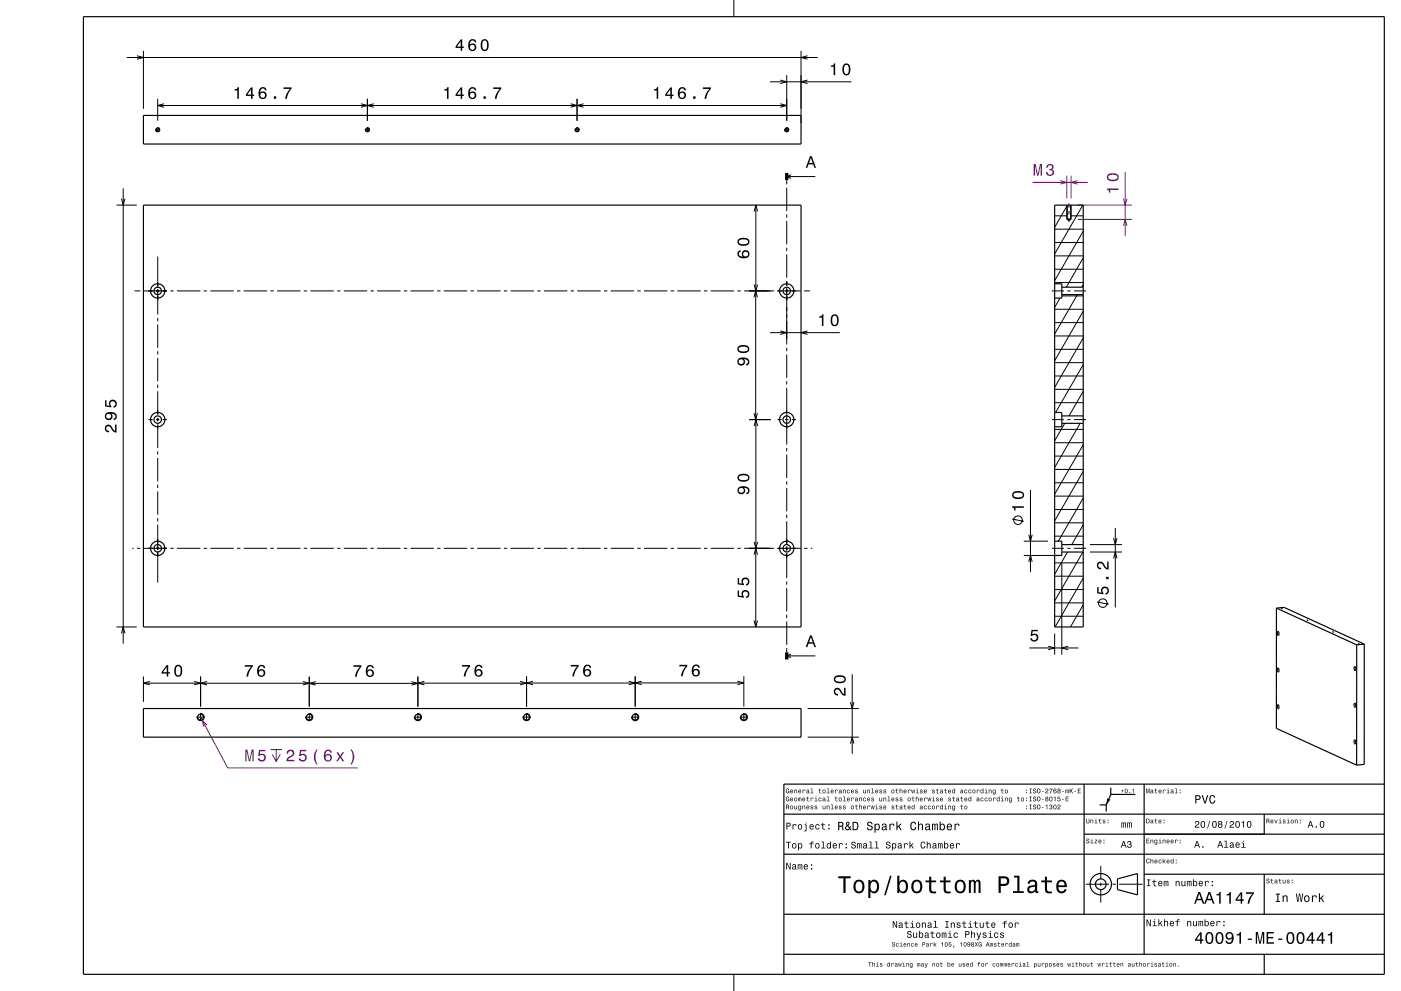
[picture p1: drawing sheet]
<svg xmlns="http://www.w3.org/2000/svg" width="420mm" height="297mm" viewBox="0 0 420 297" stroke-linecap="round" stroke-linejoin="round" font-family="sans-serif">
<g fill="none" stroke="#000" stroke-width=".3">
<path d="M43 15.2v17.4M220 0v5M240.1 15.2v21.7M46.6 38.9h1.4M47.2 38.2a.64 .64 0 0 1 .7 .6 .64 .64 0 0 1-.7 .7 .64 .64 0 0 1-.6-.7M47.3 29.6v6.6M47.3 38.2v1.4M109.4 38.9h1.4M110 38.2a.64 .64 0 0 1 .8 .6 .64 .64 0 0 1-.7 .7 .64 .64 0 0 1-.6-.7M110.1 29.6v6.6M110.1 38.2v1.4M172.3 38.9h1.4"/>
<path d="M172.9 38.2a.64 .64 0 0 1 .7 .6 .64 .64 0 0 1-.6 .7 .64 .64 0 0 1-.6-.7M173 29.6v6.6M173 38.2v1.4M235.2 38.9h1.3M235.7 38.2a.64 .64 0 0 1 .8 .6 .64 .64 0 0 1-.7 .7 .64 .64 0 0 1-.6-.7M235.9 22.5v13.7M235.9 38.2v1.4M36.4 59.5l.5 2 .6-2M36.9 56.5v136.4M235.9 54v1.2M235.9 56.2v7M235.9 52.9h8.5"/>
<path d="M237.1 52.4l-1.2 .5 1.2 .5M34.9 61.5h6.1M47.3 76.9v7.4M226.1 63.4l.5-1.9 .5 1.9M226.6 61.5v126.4M235.9 64.2v1M235.9 66.2v7M235.9 74.2v1M235.9 76.2v7M316.2 76.7h8.5M316.2 72.7h8.5M316.2 68.7h8.5"/>
<path d="M316.2 64.7h3.7M319.8 61.5v4.3M319.9 61.6l-3.7 6.5M320.5 61v1.3M320.5 63.3v1M320.5 65.3v1.2M321 64.7h3.7M321.1 61.5v4.3M324.6 61.5l-8.4 14.6M324.7 77.3l-5 8.8M324.7 69.3l-8.5 14.8M40.3 87.2h1.8"/>
<path d="M43.1 87.2h7M47.3 84.4v1.9M47.3 86.7v7.6M47.3 95.3v1M47.3 97.3v7M51.1 87.2h1M53.1 87.2h7M61.1 87.2h1M63.1 87.2h7M71.1 87.2h1M73.1 87.2h7M81.1 87.2h1"/>
<path d="M83.1 87.2h7M91.1 87.2h1M93.1 87.2h7M101.1 87.2h1M103.1 87.2h7M111.1 87.2h1M113.1 87.2h7M121.1 87.2h1M123.1 87.2h7M131.1 87.2h1M133.1 87.2h7M141.1 87.2h1"/>
<path d="M143.1 87.2h7M151.1 87.2h1M153.1 87.2h7M161.1 87.2h1M163.1 87.2h7M171.1 87.2h1M173.1 87.2h7M181.1 87.2h1M183.1 87.2h7M191.1 87.2h1M193.1 87.2h7M201.1 87.2h1"/>
<path d="M203.1 87.2h7M211.1 87.2h1M213.1 87.2h7M221.1 87.2h1M223.1 87.2h9M226 89.1l.5-1.9 .6 1.9M226.1 85.3l.5 1.9 .5-1.9M230.9 99.7h20.8M233.1 87.2h7M233.9 99.2l2 .5-2 .5M235.9 84.2v1.5M235.9 86.2v17"/>
<path d="M241.1 87.2h1.7M242.1 99.2l-2 .5 2 .5M315.3 87.2h3.7M316.2 96.7h8.5M316.2 92.7h8.5M316.2 84.7h8.5M316.2 80.7h8.5M317.8 89.3l-1.6 2.8M318.3 88.7h6.4M318.4 88.3l-.1 .1M320 87.2h1M322 87.2h3.6"/>
<path d="M323 88.3l-6.8 11.8M324.7 93.3l-8.5 14.8M324.7 85.3l-.4 .8M47.3 105.3v1M47.3 107.3v7M47.3 115.3v1M47.3 117.3v7M235.9 104.2v1M235.9 106.2v7M235.9 114.2v1M235.9 116.2v17M316.2 116.7h8.5"/>
<path d="M316.2 112.7h8.5M316.2 108.7h8.5M316.2 104.7h8.5M316.2 100.7h8.5M324.7 117.3l-4.2 7.3M324.7 109.3l-8.2 14.3M324.7 101.3l-8.5 14.8M44.5 125.8h1.3M46.8 125.8h1M47.3 125.3v1M47.3 127.3v7M47.3 135.3v1"/>
<path d="M47.3 137.3v7M48.8 125.8h1.3M224.5 125.8h6.6M226 123.8l.5 2 .6-2M226.1 127.7l.5-1.9 .5 1.9M233.1 125.8h1.3M235.4 125.8h1M235.9 134.2v1M235.9 136.2v7M237.4 125.8h1.2M315.3 125.8h3.7M316.2 120.7h8.5"/>
<path d="M316.2 136.7h8.5M316.2 132.7h8.5M316.2 128.7h8.5M319.2 126.9l-3 5.2M320 125.8h1M322 125.8h3.6M323.8 126.9l-7.6 13.2M324.7 133.3l-8.5 14.8M47.3 145.3v1M47.3 147.3v7M47.3 155.3v1M47.3 157.3v7.5"/>
<path d="M235.9 144.2v1M235.9 146.2v7M235.9 154.2v1M235.9 156.2v7M316.2 156.7h8.5M316.2 152.7h8.5M316.2 148.7h8.5M316.2 144.7h8.5M316.2 140.7h8.5M324.7 157.3l-3.4 5.9M324.7 149.3l-7.4 12.9M324.7 141.3l-8.5 14.8"/>
<path d="M39.7 164.3h.4M41.1 164.3h1M43.1 164.3h7M47.3 165.3v1.8M47.3 167.3v7.3M51.1 164.3h1M53.1 164.3h7M61.1 164.3h1M63.1 164.3h7M71.1 164.3h1M73.1 164.3h7M81.1 164.3h1"/>
<path d="M83.1 164.3h7M91.1 164.3h1M93.1 164.3h7M101.1 164.3h1M103.1 164.3h7M111.1 164.3h1M113.1 164.3h7M121.1 164.3h1M123.1 164.3h7M131.1 164.3h1M133.1 164.3h7M141.1 164.3h1"/>
<path d="M143.1 164.3h7M151.1 164.3h1M153.1 164.3h7M161.1 164.3h1M163.1 164.3h7M171.1 164.3h1M173.1 164.3h7M181.1 164.3h1M183.1 164.3h7M191.1 164.3h1M193.1 164.3h7M201.1 164.3h1"/>
<path d="M203.1 164.3h7M211.1 164.3h1M213.1 164.3h7M221.1 164.3h1M223.1 164.3h9M226.1 166.3l.5-2 .5 2M226.1 162.4l.5 1.9 .5-1.9M233.1 164.3h7M235.9 163.8v1.4M235.9 165.8v7.4M235.9 174.2v1M235.9 176.2v7"/>
<path d="M241.1 164.3h1M243.1 164.3h.4M306.9 166.5h9.4M306.9 162.2h7.3M315.3 164.3h3.7M316.2 160.7h8.5M316.2 176.7h8.5M316.2 172.7h8.5M316.2 168.7h8.5M318.3 168.5v27.7M320 164.3h1M320 165.4l-3.8 6.7"/>
<path d="M322 164.3h3.6M324.6 165.4l-8.4 14.7M324.7 173.3l-8.4 14.6M326.7 165.4h9.7M326.7 163.2h9.7M34.9 187.9h6.1M36.4 189.8l.5-1.9 .6 1.9M226.1 186l.5 1.9 .5-1.9M235.9 184.2v1M235.9 186.2v7M235.9 194.2v1.3M235.9 196.6h8.5"/>
<path d="M237.1 196l-1.2 .6 1.2 .5M316.2 184.7h8.5M316.2 180.7h8.5M316.2 189.9v6.3M324.7 181.3l-3.8 6.6M43 202.7v7.6M43 204.7l49.7 .1M44.9 204.2l-1.9 .5 1.9 .6M58.2 204.2l1.9 .5-1.9 .6M59 214.9h2.3M60 213.9a1.07 1.07 0 0 1 1.2 1 1.07 1.07 0 0 1-1.1 1.1 1.07 1.07 0 0 1-1-1.3M60.1 202.7v9.1"/>
<path d="M60.1 213.8v2.3M62.1 204.3l-2 .5 2 .5M90.8 204.3l1.9 .5-1.9 .5M91.6 214.9h2.3M92.5 213.9a1.07 1.07 0 0 1 1.3 1 1.07 1.07 0 0 1-1.1 1.1 1.07 1.07 0 0 1-1-1.3M92.7 202.8v9M92.7 213.8v2.3M92.7 204.8h32.6M94.6 204.3l-1.9 .5 1.9 .5M123.3 204.3l2 .5-2 .5M124.1 214.9h2.3M125.1 213.9a1.07 1.07 0 0 1 1.3 1 1.07 1.07 0 0 1-1.2 1.1 1.07 1.07 0 0 1-1-1.3"/>
<path d="M125.3 202.7v9.1M125.3 213.8v2.3M125.3 204.7h32.6M127.2 204.2l-1.9 .5 1.9 .6M155.9 204.2l2 .5-2 .6M156.7 214.9h2.3M157.7 213.9a1.07 1.07 0 0 1 1.2 1 1.07 1.07 0 0 1-1.1 1.1 1.07 1.07 0 0 1-1-1.3M157.9 202.7v9.1M157.9 213.8v2.3M159.8 204.2l-1.9 .5 1.9 .5M188.5 204.2l1.9 .5-1.9 .5M189.3 214.9h2.3"/>
<path d="M190.2 213.9a1.07 1.07 0 0 1 1.3 1 1.07 1.07 0 0 1-1.1 1.1 1.07 1.07 0 0 1-1-1.3M190.4 202.7v9.1M190.4 213.8v2.3M192.4 204.2l-2 .5 2 .5M221.1 204.2l1.9 .5-1.9 .5M221.8 214.9h2.3M222.8 213.9a1.07 1.07 0 0 1 1.3 1 1.07 1.07 0 0 1-1.2 1.1 1.07 1.07 0 0 1-1-1.3M223 202.7v9.1M223 213.8v2.3M223 204.7h-65.1M242.1 212.3h15.4M255 210.4l.5 1.9 .5-1.9"/>
<path d="M255.5 202v23.9M242.1 220.9h15.4M255 222.9l.5-2 .5 2M330 259.5v4M325.5 265h7M330 264.5v1M330 266.5v4M333.5 265h1M335.5 265h7M220 292v5"/>
</g>
<path d="M319.8 52.7v6.8M321.1 52.7v6.8M323.1 65.8h16.2M323.1 61.5h16.2M81.1 224.7h3.5M81.6 226.1l1.2 2.1 1.2-2.1M82.8 224.7v3.5" fill="none" stroke="#800080" stroke-width=".3"/>
<g fill="none" stroke="#000" stroke-width=".35">
<path d="M25 5h390v287h-390zM43 34.6h197.1v8.6h-197.1zM43 61.5h197.1v126.4h-197.1zM316.2 61.5h8.5v126.4h-8.5zM319.9 65.8h1.1M319.9 61.5v4.3M319.9 65.8l.6 .3 .5-.3M321 61.5v4.3M316.2 85h2.1v4.3h-2.1M318.3 88.3h6.4M318.3 86.1h6.4M316.2 123.6h2.1v4.3h-2.1"/>
<path d="M318.3 126.9h6.4M318.3 124.6h6.4M316.2 162.2h2.1v4.3h-2.1M318.3 165.4h6.4M318.3 163.2h6.4M382.7 182.2l2.2-.2 24.1 11M382.7 182.2l-.1 36.1 24.1 11M382.7 182.2l24 11.1M383 189.3a.63 .63 0 0 1 .5 .5 .63 .63 0 0 1-.4 .6l-.2-.6zM384.2 182.4h.3zM391.8 185.9h.3zM399.5 189.4h.3z"/>
<path d="M406 199.8a.63 .63 0 0 1 .5 .5 .63 .63 0 0 1-.3 .6l-.3-.5zM406.7 193.3v36M407.2 192.9h.3zM409 193v36.1l-2.3 .2M409 193l-2.3 .3M43 212.3h197.1v8.6h-197.1zM383 211.2a.66 .66 0 0 1 .1 1.2l-.2-.6zM383 200.2a.66 .66 0 0 1 .1 1.2l-.2-.6zM406 210.8a.66 .66 0 0 1 .2 1.1l-.3-.5zM325 235v39M333 236.1v2M340.3 238.1h-7.3l-1.4 3.1"/>
<path d="M343 235v51M406 221.8a.66 .66 0 0 1 .2 1.1l-.3-.5zM415 235h-180v57M235 256h180M235 244h180M325 250h90M329.6 241.2h2M331.6 241.2v2M379 244v6M235 274h180M335 263.4l6-1.6v6.4l-6-1.6zM343 262h72"/>
<path d="M379 262v12M235 286h180M379 286v6"/>
<circle cx="47.3" cy="38.9" r=".53"/>
<circle cx="110.1" cy="38.9" r=".53"/>
<circle cx="173" cy="38.9" r=".53"/>
<circle cx="235.9" cy="38.9" r=".53"/>
<circle cx="47.3" cy="87.2" r="1.11"/>
<circle cx="47.3" cy="87.2" r="2.14"/>
<circle cx="235.9" cy="87.2" r="2.14"/>
<circle cx="235.9" cy="87.2" r="1.11"/>
<circle cx="47.3" cy="125.8" r="2.14"/>
<circle cx="47.3" cy="125.8" r="1.11"/>
<circle cx="235.9" cy="125.8" r="2.14"/>
<circle cx="235.9" cy="125.8" r="1.11"/>
<circle cx="47.3" cy="164.3" r="1.12"/>
<circle cx="47.3" cy="164.3" r="2.14"/>
<circle cx="235.9" cy="164.3" r="1.11"/>
<circle cx="235.9" cy="164.3" r="2.14"/>
<circle cx="60.1" cy="214.9" r=".89"/>
<circle cx="92.7" cy="214.9" r=".89"/>
<circle cx="125.3" cy="214.9" r=".89"/>
<circle cx="157.9" cy="214.9" r=".89"/>
<circle cx="190.4" cy="214.9" r=".89"/>
<circle cx="223" cy="214.9" r=".89"/>
<circle cx="330" cy="265" r="3.2"/>
<circle cx="330" cy="265" r="1.6"/>
</g>
<path d="M235.9 51.8v2.2M235.9 195.5v2.1" fill="none" stroke="#000" stroke-width="1" stroke-linecap="butt"/>
<g fill="#000">
<path d="M242.8 46.8l-1.2 3.5h.4l.4-1h1.4l.4 1h.4l-1.3-3.5zM243.1 47.3l.5 1.5h-1.1z" fill-rule="evenodd"/>
<path d="M221.3 75.3a1.44 1.44 0 0 0 .1 1.7 1.44 1.44 0 0 0 1.6 .4 1.26 1.26 0 0 0 1.7-.9 1.26 1.26 0 0 0-1.2-1.5 1.11 1.11 0 0 0-1.1 .7 1.11 1.11 0 0 0 .3 1.2 1.02 1.02 0 0 1-1.2-.8l.1-.5 .4-.1v-.5zM222.8 76.2a.75 .75 0 0 1 1.5 0 .75 .75 0 0 1-1.5 0zM221.5 71.6a1.13 1.13 0 0 0-.4 1.2 1.13 1.13 0 0 0 1 .8 1.9 1.9 0 0 0 2.6-1.1 2.03 2.03 0 0 0-3.2-.9zM221.6 72.1a2.37 2.37 0 0 1 2.6 0v.7a2.38 2.38 0 0 1-2.6 0z" fill-rule="evenodd"/>
<path d="M245.6 94.8v.4h.8v2.5h.5v-3.5h-.4a.77 .77 0 0 1-.9 .6zM249.3 94.6a2.02 2.02 0 0 0 .9 3.2 2.04 2.04 0 0 0 .9-3.2 1.11 1.11 0 0 0-1.8 0zM249.9 94.7h.7a2.37 2.37 0 0 1 0 2.6h-.7a2.38 2.38 0 0 1 0-2.6z" fill-rule="evenodd"/>
<path d="M221.4 107.5a1.17 1.17 0 0 0-.2 1.6 1.17 1.17 0 0 0 1.7 .2 1.17 1.17 0 0 0 .1-1.7 1.03 1.03 0 0 1 1.2 .9l-.1 .4-.4 .2v.5a1.23 1.23 0 0 0 .9-1.5 1.23 1.23 0 0 0-1.5-1zM221.4 108.3a.75 .75 0 0 1 1.5 0 .75 .75 0 0 1-1.5 0zM221.5 103.7a1.13 1.13 0 0 0-.4 1.2 1.13 1.13 0 0 0 .9 .8 1.9 1.9 0 0 0 2.6-1.1 2.03 2.03 0 0 0-3.1-.9zM221.5 104.3a2.38 2.38 0 0 1 2.6 0v.6a2.37 2.37 0 0 1-2.6 0z" fill-rule="evenodd"/>
<path d="M31.7 127.6a1.2 1.2 0 0 0-.2 1.3 1.2 1.2 0 0 0 1.2 .7v-.5a.71 .71 0 0 1-.9-.5 .71 .71 0 0 1 .5-.9 .71 .71 0 0 1 .9 .5l.2 .3a1.63 1.63 0 0 0 1.5 1.2v-2.5h-.4v1.9l-.4-.2-.8-1.2a1.11 1.11 0 0 0-1.6-.1zM31.8 123.8a1.17 1.17 0 0 0-.2 1.7 1.17 1.17 0 0 0 1.7 .2 1.17 1.17 0 0 0 .1-1.7 1.03 1.03 0 0 1 1.2 .8l-.1 .5-.4 .1v.5a1.23 1.23 0 0 0 .9-1.5 1.23 1.23 0 0 0-1.5-.9zM31.8 124.7a.75 .75 0 0 1 1.5 0 .75 .75 0 0 1-1.5 0zM31.5 120v1.8l1.9 .3v-.4a.8 .8 0 0 1-.3-1.2 .8 .8 0 0 1 1.3 0 .8 .8 0 0 1-.4 1.2v.5a1.21 1.21 0 0 0 1.1-1.5 1.21 1.21 0 0 0-1.7-.8 1.21 1.21 0 0 0-.5 1.7l-1-.1v-1.5z" fill-rule="evenodd"/>
<path d="M221.5 146a1.17 1.17 0 0 0-.3 1.7 1.17 1.17 0 0 0 1.7 .2 1.17 1.17 0 0 0 .1-1.7 1.02 1.02 0 0 1 1.3 .8l-.2 .5-.4 .2v.4a1.23 1.23 0 0 0 .9-1.5 1.23 1.23 0 0 0-1.4-.9zM221.5 146.9a.75 .75 0 0 1 1.5 0 .75 .75 0 0 1-1.5 0zM221.5 142.3a1.13 1.13 0 0 0-.4 1.2 1.13 1.13 0 0 0 1 .8 1.9 1.9 0 0 0 2.6-1.1 2.03 2.03 0 0 0-3.2-.9zM221.6 142.8a2.37 2.37 0 0 1 2.6 0v.7a2.38 2.38 0 0 1-2.6 0z" fill-rule="evenodd"/>
<path d="M221.1 177v1.9l1.9 .2v-.4a.8 .8 0 0 1-.2-1.2 .8 .8 0 0 1 1.2 .1 .8 .8 0 0 1-.3 1.2v.4a1.21 1.21 0 0 0 1-1.5 1.21 1.21 0 0 0-1.6-.8 1.21 1.21 0 0 0-.6 1.8l-.9-.2v-1.5zM221.1 173.2v1.9l1.9 .3v-.4a.8 .8 0 0 1-.2-1.2 .8 .8 0 0 1 1.2 0 .8 .8 0 0 1-.3 1.2v.5a1.21 1.21 0 0 0 1-1.5 1.21 1.21 0 0 0-1.6-.8 1.21 1.21 0 0 0-.6 1.7l-.9-.1v-1.6z" fill-rule="evenodd"/>
<path d="M242.8 190.4l-1.2 3.5h.4l.4-1h1.4l.4 1h.4l-1.3-3.5zM243.1 190.9l.5 1.6h-1.1z" fill-rule="evenodd"/>
<path d="M50 199.3l-1.6 2.1v.5h1.6v.8h.4v-.8h.5v-.4h-.5v-2.2zM50 199.9v1.6h-1.1zM52.5 199.7a2.02 2.02 0 0 0 .9 3.1 2.03 2.03 0 0 0 .9-3.1 1.11 1.11 0 0 0-1.8 0zM53.1 199.7h.7a2.37 2.37 0 0 1 0 2.6h-.7a2.38 2.38 0 0 1 0-2.6z" fill-rule="evenodd"/>
<path d="M73.4 199.3v.5h1.9a5.2 5.2 0 0 0-1.4 3h.5a5.3 5.3 0 0 1 1.4-3v-.5zM77.6 199.5a2.4 2.4 0 0 0 .2 3.3 1.16 1.16 0 0 0 1.5-.4 1.16 1.16 0 0 0-.2-1.5 1.16 1.16 0 0 0-1.5 0 1.02 1.02 0 0 1 .8-1.2l.4 .1 .2 .4h.5a1.12 1.12 0 0 0-.7-.9 1.12 1.12 0 0 0-1.2 .2zM77.6 201.7a.75 .75 0 0 1 1.4 0 .75 .75 0 0 1-1.4 0z" fill-rule="evenodd"/>
<path d="M105.9 199.4v.4h2a5.2 5.2 0 0 0-1.5 3h.5a5.3 5.3 0 0 1 1.4-3v-.4zM110.2 199.6a2.4 2.4 0 0 0 .2 3.2 1.16 1.16 0 0 0 1.5-.3 1.16 1.16 0 0 0-.2-1.6 1.16 1.16 0 0 0-1.6 .1 1.02 1.02 0 0 1 .9-1.3l.4 .1 .2 .4h.5a1.12 1.12 0 0 0-.8-.9 1.12 1.12 0 0 0-1.1 .3zM110.1 201.8a.75 .75 0 0 1 1.5 0 .75 .75 0 0 1-1.5 0z" fill-rule="evenodd"/>
<path d="M138.5 199.3v.5h1.9a5.2 5.2 0 0 0-1.4 2.9h.5a5.3 5.3 0 0 1 1.4-3v-.4zM142.8 199.5a2.4 2.4 0 0 0 .1 3.2 1.16 1.16 0 0 0 1.6-.3 1.16 1.16 0 0 0-.2-1.5 1.16 1.16 0 0 0-1.6 0 1.02 1.02 0 0 1 .8-1.3l.5 .2 .2 .4h.4a1.12 1.12 0 0 0-.7-1 1.12 1.12 0 0 0-1.1 .3zM142.7 201.7a.75 .75 0 0 1 1.5 0 .75 .75 0 0 1-1.5 0z" fill-rule="evenodd"/>
<path d="M171.1 199.3v.4h1.9a5.2 5.2 0 0 0-1.4 3h.5a5.2 5.2 0 0 1 1.4-3v-.4zM175.3 199.5a2.39 2.39 0 0 0 .2 3.2 1.16 1.16 0 0 0 1.5-.3 1.16 1.16 0 0 0-.2-1.6 1.16 1.16 0 0 0-1.5 .1 1.02 1.02 0 0 1 .8-1.3l.5 .1 .2 .4h.4a1.12 1.12 0 0 0-.7-.9 1.12 1.12 0 0 0-1.2 .3zM175.3 201.7a.75 .75 0 0 1 1.5 0 .75 .75 0 0 1-1.5 0z" fill-rule="evenodd"/>
<path d="M203.7 199.2v.5h1.9a5.2 5.2 0 0 0-1.5 3h.5a5.3 5.3 0 0 1 1.5-3v-.5zM207.9 199.4a2.39 2.39 0 0 0 .2 3.3 1.16 1.16 0 0 0 1.5-.4 1.16 1.16 0 0 0-.2-1.5 1.16 1.16 0 0 0-1.5 0 1.02 1.02 0 0 1 .8-1.2l.4 .1 .2 .4h.5a1.12 1.12 0 0 0-.7-.9 1.12 1.12 0 0 0-1.2 .2zM207.8 201.6a.75 .75 0 0 1 1.5 0 .75 .75 0 0 1-1.5 0z" fill-rule="evenodd"/>
<path d="M250.2 206.4a1.2 1.2 0 0 0-.1 1.4 1.2 1.2 0 0 0 1.1 .7v-.5a.7 .7 0 0 1-.8-.5 .7 .7 0 0 1 .5-.9 .7 .7 0 0 1 .8 .5l.2 .3a1.63 1.63 0 0 0 1.6 1.1v-2.4h-.5v1.9l-.4-.3-.7-1.1a1.11 1.11 0 0 0-1.7-.2zM250.4 202.7a1.13 1.13 0 0 0-.4 1.2 1.13 1.13 0 0 0 1 .8 1.9 1.9 0 0 0 2.6-1.1 2.03 2.03 0 0 0-3.2-.9zM250.5 203.2a2.38 2.38 0 0 1 2.6 0v.7a2.37 2.37 0 0 1-2.6 0z" fill-rule="evenodd"/>
<path d="M235.7 236.5a.67 .67 0 0 0-.2 .9 .67 .67 0 0 0 .9 .3h.2v-.7h-.5v.2h.3l-.2 .4a.49 .49 0 0 1-.5-.6 .49 .49 0 0 1 .7-.4l.2 .2-.3-.5zM237 236.8a.54 .54 0 0 0-.1 .8 .54 .54 0 0 0 .8 0l.1-.2a.37 .37 0 0 1-.5 .2 .37 .37 0 0 1-.2-.3l.7-.1-.3-.5zM237.1 236.9l.3-.1 .2 .3h-.5zM238.1 236.7v1h.2v-.6a.25 .25 0 0 1 .2-.3 .25 .25 0 0 1 .3 .3v.6h.2v-.7a.36 .36 0 0 0-.3-.4 .36 .36 0 0 0-.4 .2zM239.4 236.8a.53 .53 0 0 0-.1 .8 .53 .53 0 0 0 .8 0l.1-.2a.37 .37 0 0 1-.4 .2 .37 .37 0 0 1-.3-.3l.7-.1-.3-.5zM239.6 236.9l.3-.1 .1 .3h-.5zM240.6 236.7v1h.2l.1-.8 .6 .1a.36 .36 0 0 0-.3-.4 .36 .36 0 0 0-.4 .2zM241.9 236.7l-.1 .3 .5-.2 .1 .3a.39 .39 0 0 0-.6 .1 .39 .39 0 0 0 .3 .6l.3-.2 .3 .1-.1-.8-.3-.3zM241.9 237.4a.25 .25 0 0 1 .5 0 .25 .25 0 0 1-.5 0zM243 236.3l.3 .1v1.2l-.3 .1h.9l-.4-.1v-1.3zM245.6 236.4v.3l-.3 .1h.3l.1 .9 .5 .1-.4-.4v-.6l.4-.1h-.4v-.3zM246.6 237.2a.53 .53 0 0 0 1 0 .53 .53 0 0 0-1 0zM246.8 236.9l.1-.1a.37 .37 0 0 1 .4 .4 .37 .37 0 0 1-.5 .3zM247.9 236.3l.3 .1v1.2l-.4 .1h.9l-.3-.1v-1.3zM249.1 236.8a.53 .53 0 0 0 0 .8 .53 .53 0 0 0 .7 0l.1-.2a.37 .37 0 0 1-.4 .2 .37 .37 0 0 1-.3-.3l.7-.1-.2-.5zM249.3 236.9l.3-.1 .1 .3h-.5zM250.3 236.7v1h.2l.1-.8 .6 .1a.36 .36 0 0 0-.3-.4 .36 .36 0 0 0-.4 .2zM251.6 236.7l-.1 .3 .5-.2 .1 .3a.39 .39 0 0 0-.6 .1 .39 .39 0 0 0 .3 .6l.3-.2 .3 .1-.1-.8-.2-.3zM251.6 237.4a.25 .25 0 0 1 .5 0 .25 .25 0 0 1-.5 0zM252.7 236.7v1h.2v-.6a.25 .25 0 0 1 .2-.3 .25 .25 0 0 1 .3 .3v.6h.1v-.7a.36 .36 0 0 0-.2-.4 .36 .36 0 0 0-.4 .2zM254 236.8a.53 .53 0 0 0-.1 .8 .53 .53 0 0 0 .8-.1l-.1-.1a.3 .3 0 0 1-.4 0 .3 .3 0 0 1-.1-.4 .3 .3 0 0 1 .5 0h.2l-.3-.3zM255.2 236.8a.53 .53 0 0 0-.1 .8 .53 .53 0 0 0 .8 0l.1-.2a.37 .37 0 0 1-.4 .2 .37 .37 0 0 1-.3-.3l.7-.1-.3-.5zM255.4 236.9l.3-.1 .1 .3h-.5zM256.4 236.7v.4l.6 .3-.2 .2-.5-.2a.39 .39 0 0 0 .6 .4 .39 .39 0 0 0 .1-.6l-.5-.3 .2-.1 .5 .1-.2-.2zM258.8 236.7v.7a.35 .35 0 0 0 .2 .4 .35 .35 0 0 0 .4-.2l.2 .1v-1h-.2v.7l-.3 .2-.2-.1v-.8zM260 236.7v1h.2v-.6a.25 .25 0 0 1 .2-.3 .25 .25 0 0 1 .2 .3v.6h.2v-.7a.35 .35 0 0 0-.2-.4 .35 .35 0 0 0-.5 .2zM261.3 236.3l.2 .1v1.2l-.3 .1h.9l-.4-.1v-1.3zM262.5 236.8a.54 .54 0 0 0-.1 .8 .54 .54 0 0 0 .8 0l.1-.2a.37 .37 0 0 1-.5 .2 .37 .37 0 0 1-.2-.3l.7-.1-.3-.5zM262.6 236.9l.3-.1 .2 .3h-.5zM263.7 236.7v.4l.6 .3-.3 .2-.4-.2a.39 .39 0 0 0 .5 .4 .39 .39 0 0 0 .2-.6l-.5-.3 .2-.1 .4 .1-.1-.2zM265 236.7l-.1 .4 .6 .3-.2 .2-.5-.2a.39 .39 0 0 0 .6 .4 .39 .39 0 0 0 .1-.6l-.5-.3 .2-.1 .5 .1-.2-.2zM267.2 237.2a.55 .55 0 0 0 1.1 0 .55 .55 0 0 0-1.1 0zM267.5 236.9l.1-.1a.37 .37 0 0 1 .4 .4 .37 .37 0 0 1-.5 .3zM268.7 236.4v.3l-.3 .1h.3l.1 .9 .5 .1-.4-.4v-.6l.4-.1h-.4v-.3zM269.7 236.3v1.4h.2v-.6a.25 .25 0 0 1 .2-.3 .25 .25 0 0 1 .3 .3v.6h.1v-.7a.35 .35 0 0 0-.2-.4 .35 .35 0 0 0-.4 .2v-.5zM271 236.8a.53 .53 0 0 0-.1 .8 .53 .53 0 0 0 .8 0l.1-.2a.37 .37 0 0 1-.5 .2 .37 .37 0 0 1-.2-.3l.7-.1-.3-.5zM271.1 236.9l.3-.1 .2 .3h-.5zM272.2 236.7v1h.2v-.8l.6 .1a.36 .36 0 0 0-.2-.4 .36 .36 0 0 0-.4 .2zM273.2 236.7l.2 1h.2l.2-.9 .1 .9h.2l.3-1h-.2l-.2 .9-.2-.9h-.1l-.2 .9-.2-.9zM274.6 236.7l.3 .1v.8l-.3 .1h.9l-.4-.1v-.9zM274.9 236.3l.2 .2zM275.9 236.7v.4l.5 .3-.2 .2-.4-.2a.39 .39 0 0 0 .5 .4 .39 .39 0 0 0 .1-.6l-.4-.3 .2-.1 .4 .1-.1-.2zM277.1 236.8a.54 .54 0 0 0-.1 .8 .54 .54 0 0 0 .8 0v-.2a.37 .37 0 0 1-.4 .2 .37 .37 0 0 1-.3-.3l.7-.1-.2-.5zM277.2 236.9l.3-.1 .2 .3h-.6zM279.5 236.7v.4l.6 .3-.3 .2-.4-.2a.39 .39 0 0 0 .5 .4 .39 .39 0 0 0 .2-.6l-.5-.3 .2-.1 .4 .1-.1-.2zM280.9 236.4v.3l-.3 .1h.3v.9l.5 .1-.4-.4v-.6l.4-.1h-.4v-.3zM282 236.7l-.2 .3 .5-.2 .1 .3a.39 .39 0 0 0-.6 .1 .39 .39 0 0 0 .3 .6l.6-.2-.2-.9zM282 237.4a.25 .25 0 0 1 .5 0 .25 .25 0 0 1-.5 0zM283.3 236.4v.3l-.3 .1h.3l.1 .9 .5 .1-.4-.4v-.6l.4-.1h-.4v-.3zM284.4 236.8a.53 .53 0 0 0-.1 .8 .53 .53 0 0 0 .8 0v-.2a.37 .37 0 0 1-.4 .2 .37 .37 0 0 1-.3-.3l.7-.1-.2-.5zM284.5 236.9l.3-.1 .1 .3h-.5zM285.5 236.8a.51 .51 0 0 0-.1 .7 .51 .51 0 0 0 .7 .1l.2 .1v-1.4h-.2v.5l-.3-.2zM285.7 236.9l.1-.1a.36 .36 0 0 1 .3 .4 .36 .36 0 0 1-.4 .3zM288 236.7l-.1 .3 .5-.2 .1 .3a.39 .39 0 0 0-.6 .1 .39 .39 0 0 0 .3 .6l.6-.2-.2-.9zM288.1 237.4a.24 .24 0 0 1 .4 0 .24 .24 0 0 1-.4 0zM289.2 236.8a.53 .53 0 0 0-.1 .8 .53 .53 0 0 0 .9-.1l-.2-.1a.3 .3 0 0 1-.4 0 .3 .3 0 0 1 0-.4 .3 .3 0 0 1 .4 0h.2l-.3-.3zM290.4 236.8a.53 .53 0 0 0 0 .8 .53 .53 0 0 0 .8-.1l-.2-.1a.3 .3 0 0 1-.4 0 .3 .3 0 0 1 0-.4 .3 .3 0 0 1 .4 0h.2l-.3-.3zM291.5 237.2a.55 .55 0 0 0 1.1 0 .55 .55 0 0 0-1.1 0zM291.8 236.9v-.1a.37 .37 0 0 1 .5 .4 .37 .37 0 0 1-.5 .3zM292.8 236.7v1h.2l.1-.8 .6 .1a.36 .36 0 0 0-.3-.4 .36 .36 0 0 0-.4 .2zM294 236.8a.51 .51 0 0 0-.1 .7 .51 .51 0 0 0 .7 .1l.2 .1v-1.4h-.1v.5l-.4-.2zM294.2 236.9l.1-.1a.36 .36 0 0 1 .3 .4 .36 .36 0 0 1-.4 .3zM295.3 236.7l.3 .1v.8l-.4 .1h.9l-.4-.1v-.9zM295.6 236.3l.1 .2zM296.4 236.7v1h.2v-.6a.25 .25 0 0 1 .2-.3 .25 .25 0 0 1 .3 .3v.6h.2v-.7a.35 .35 0 0 0-.3-.4 .35 .35 0 0 0-.4 .2zM297.7 236.8a.51 .51 0 0 0-.1 .7 .51 .51 0 0 0 .7 .1 .38 .38 0 0 1-.2 .4 .38 .38 0 0 1-.5-.2 .44 .44 0 0 0 .5 .4 .44 .44 0 0 0 .4-.5v-1zM297.8 236.9l.1-.1a.36 .36 0 0 1 .4 .4 .36 .36 0 0 1-.5 .3zM300.3 236.4v.3l-.3 .1h.3l.1 .9 .5 .1-.4-.4v-.6l.4-.1h-.4v-.3zM301.2 237.2a.55 .55 0 0 0 1.1 0 .55 .55 0 0 0-1.1 0zM301.5 236.9l.1-.1a.37 .37 0 0 1 .4 .4 .37 .37 0 0 1-.5 .3zM307.6 237.4v.3h.3v-.3zM307.6 236.7v.3h.3v-.3zM308.6 236.3l.3 .2v1.1l-.3 .1h.7l-.2-.1v-1.1l.2-.2zM309.8 236.4a.56 .56 0 0 0 .1 .7 .56 .56 0 0 0 .6 .2 .31 .31 0 0 1-.3 .3 .31 .31 0 0 1-.3-.3h-.2a.5 .5 0 0 0 .5 .5 .5 .5 0 0 0 .5-.6 .5 .5 0 0 0-.7-.3 .26 .26 0 0 1 .2-.4 .26 .26 0 0 1 .3 .3l.1-.2-.2-.3zM311 236.5a.66 .66 0 0 0-.1 .9 .66 .66 0 0 0 .9 .2 .66 .66 0 0 0 .1-.9 .66 .66 0 0 0-.9-.2zM311.3 236.5a.54 .54 0 0 1 .4 .5 .54 .54 0 0 1-.4 .6l-.2-.6zM312.4 237.1v.2h.5v-.2zM313.5 236.5l-.1 .3h.2a.3 .3 0 0 1 .3-.3 .3 .3 0 0 1 .3 .4 .3 .3 0 0 1-.4 .2l-.5 .6h1v-.1h-.8l.2-.2a.52 .52 0 0 0 .6-.5 .52 .52 0 0 0-.7-.5zM314.6 236.4v.2h.7l-.5 .8v.3h.2l.5-1.3zM316 236.4a.64 .64 0 0 0-.2 1 .64 .64 0 0 0 .9 .1l-.1-.5h-.6v-.2a.41 .41 0 0 1 .4-.3 .41 .41 0 0 1 .3 .2l-.2-.3zM316 237.3a.3 .3 0 0 1 .6 0 .3 .3 0 0 1-.6 0zM317.2 236.4v.6a.44 .44 0 0 0-.1 .6 .44 .44 0 0 0 .7 0 .44 .44 0 0 0-.1-.6 .4 .4 0 0 0 .1-.6 .4 .4 0 0 0-.6 0zM317.2 237.4a.3 .3 0 0 1 .6 0 .3 .3 0 0 1-.6 0zM317.2 236.7a.25 .25 0 0 1 .5 0 .25 .25 0 0 1-.5 0zM318.4 237.1v.2h.5v-.2zM319.4 236.7v1h.2l.1-.9 .1 .9 .3-.9 .1 .9h.2l-.1-1.1zM320.7 236.3v1.4h.2l.1-.6 .5 .6h.2l-.5-.8 .5-.6h-.2l-.6 .7v-.7zM322.1 237.1v.2h.5v-.2zM323.1 236.3v1.4h.9v-.1h-.7v-.5h.6v-.2h-.6v-.4h.7v-.2z" fill-rule="evenodd"/>
<path d="M235.7 238.9a.67 .67 0 0 0-.2 .9 .67 .67 0 0 0 .9 .3h.2v-.7h-.5l.3 .2-.2 .4a.49 .49 0 0 1-.5-.6 .49 .49 0 0 1 .7-.4l.2 .2-.3-.5zM237 239.2a.54 .54 0 0 0-.1 .8 .54 .54 0 0 0 .8 0l.1-.2a.37 .37 0 0 1-.5 .2 .37 .37 0 0 1-.2-.3l.7-.1-.3-.5zM237.1 239.3l.3-.1 .2 .3h-.5zM238.1 239.6a.53 .53 0 0 0 1 0 .53 .53 0 0 0-1 0zM238.3 239.3a.33 .33 0 0 1 .5 .1 .33 .33 0 0 1-.1 .4 .33 .33 0 0 1-.4 0zM239.3 239.1v1h.1l.2-.9 .1 .9 .3-.9 .1 .9h.1l-.1-1.1zM240.6 239.2a.53 .53 0 0 0 0 .8 .53 .53 0 0 0 .7 0l.1-.2a.37 .37 0 0 1-.4 .2 .37 .37 0 0 1-.3-.3l.7-.1-.2-.5zM240.8 239.3l.3-.1 .1 .3h-.5zM242 238.8v.3l-.3 .1h.3l.1 .9 .5 .1-.4-.4v-.6l.4-.1h-.4v-.3zM243 239.1v1h.2l.1-.8 .6 .1a.36 .36 0 0 0-.3-.4 .36 .36 0 0 0-.4 .2zM244.3 239.1l.3 .1v.8l-.4 .1h.9l-.4-.1v-.9zM244.6 238.7l.1 .2zM245.5 239.2a.53 .53 0 0 0-.1 .8 .53 .53 0 0 0 .8-.1l-.1-.1a.3 .3 0 0 1-.4 0 .3 .3 0 0 1-.1-.4 .3 .3 0 0 1 .5 0h.2l-.3-.3zM246.7 239.1l-.1 .3 .5-.2 .1 .3a.39 .39 0 0 0-.6 .1 .39 .39 0 0 0 .3 .6l.4-.2 .2 .1-.1-.8-.2-.3zM246.8 239.8a.24 .24 0 0 1 .4 0 .24 .24 0 0 1-.4 0zM247.9 238.7l.3 .1v1.2l-.4 .1h.9l-.3-.1v-1.3zM250.5 238.8v.3l-.3 .1h.3l.1 .9 .5 .1-.4-.4v-.6l.4-.1h-.4v-.3zM251.4 239.6a.55 .55 0 0 0 1.1 0 .55 .55 0 0 0-1.1 0zM251.7 239.3l.1-.1a.37 .37 0 0 1 .4 .4 .37 .37 0 0 1-.5 .3zM252.8 238.7l.2 .1v1.2l-.3 .1h.9l-.4-.1v-1.3zM254 239.2a.53 .53 0 0 0-.1 .8 .53 .53 0 0 0 .8 0l.1-.2a.37 .37 0 0 1-.5 .2 .37 .37 0 0 1-.2-.3l.7-.1-.3-.5zM254.1 239.3l.3-.1 .2 .3h-.5zM255.2 239.1v1h.2v-.8l.6 .1a.36 .36 0 0 0-.2-.4 .36 .36 0 0 0-.5 .2zM256.4 239.1l-.1 .3 .5-.2 .1 .3a.39 .39 0 0 0-.6 .1 .39 .39 0 0 0 .3 .6l.4-.2 .2 .1-.1-.8-.2-.3zM256.5 239.8a.25 .25 0 0 1 .5 0 .25 .25 0 0 1-.5 0zM257.5 239.1v1h.2v-.7l.3-.2 .2 .9h.2v-.7a.36 .36 0 0 0-.3-.4 .36 .36 0 0 0-.4 .2zM258.9 239.2a.53 .53 0 0 0-.1 .8 .53 .53 0 0 0 .8-.1l-.1-.1a.3 .3 0 0 1-.5 0 .3 .3 0 0 1 0-.4 .3 .3 0 0 1 .5 0h.1l-.2-.3zM260.1 239.2a.53 .53 0 0 0-.1 .8 .53 .53 0 0 0 .8 0v-.2a.37 .37 0 0 1-.4 .2 .37 .37 0 0 1-.3-.3l.7-.1-.2-.5zM260.2 239.3l.3-.1 .2 .3h-.6zM261.3 239.1v.4l.6 .3-.3 .2-.4-.2a.39 .39 0 0 0 .5 .4 .39 .39 0 0 0 .2-.6l-.5-.3 .2-.1 .4 .1-.1-.2zM263.6 239.1v.7a.35 .35 0 0 0 .3 .4 .35 .35 0 0 0 .4-.2l.2 .1v-1h-.2v.7l-.3 .2-.2-.1v-.8zM264.8 239.1v1h.2v-.7l.3-.2 .2 .9h.2v-.7a.35 .35 0 0 0-.3-.4 .35 .35 0 0 0-.4 .2zM266.1 238.7l.3 .1v1.2l-.4 .1h.9l-.3-.1v-1.3zM267.4 239.2a.54 .54 0 0 0-.1 .8 .54 .54 0 0 0 .8 0v-.2a.37 .37 0 0 1-.4 .2 .37 .37 0 0 1-.3-.3l.7-.1-.2-.5zM267.5 239.3l.3-.1 .1 .3h-.5zM268.6 239.1v.4l.6 .3-.3 .2-.4-.2a.39 .39 0 0 0 .5 .4 .39 .39 0 0 0 .1-.6l-.4-.3 .2-.1 .4 .1-.1-.2zM269.8 239.1v.4l.6 .3-.3 .2-.4-.2a.39 .39 0 0 0 .5 .4 .39 .39 0 0 0 .2-.6l-.5-.3 .2-.1 .4 .1-.1-.2zM272.1 239.6a.53 .53 0 0 0 1 0 .53 .53 0 0 0-1 0zM272.3 239.3l.1-.1a.37 .37 0 0 1 .4 .4 .37 .37 0 0 1-.5 .3zM273.6 238.8v.3l-.3 .1h.3v.9l.6 .1-.4-.4v-.6l.4-.1h-.4v-.3zM274.5 238.7v1.4h.2v-.7l.3-.2 .2 .9h.2v-.7a.35 .35 0 0 0-.2-.4 .35 .35 0 0 0-.5 .2v-.5zM275.9 239.2a.53 .53 0 0 0-.1 .8 .53 .53 0 0 0 .8 0v-.2a.37 .37 0 0 1-.4 .2 .37 .37 0 0 1-.3-.3l.7-.1-.2-.5zM276 239.3l.3-.1 .1 .3h-.5zM277 239.1v1h.2l.1-.8 .6 .1a.36 .36 0 0 0-.3-.4 .36 .36 0 0 0-.4 .2zM278 239.1l.3 1h.2l.1-.9 .2 .9h.1l.3-1h-.2l-.1 .9-.2-.9h-.2l-.1 .9-.2-.9zM279.5 239.1l.3 .1v.8l-.4 .1h.9l-.3-.1v-.9zM279.8 238.7l.2 .2zM280.7 239.1v.4l.6 .3-.2 .2-.5-.2a.39 .39 0 0 0 .5 .4 .39 .39 0 0 0 .2-.6l-.5-.3 .2-.1 .4 .1-.1-.2zM281.9 239.2a.54 .54 0 0 0-.1 .8 .54 .54 0 0 0 .8 0l.1-.2a.37 .37 0 0 1-.4 .2 .37 .37 0 0 1-.3-.3l.7-.1-.3-.5zM282.1 239.3l.3-.1 .1 .3h-.5zM284.4 239.1v.4l.5 .3-.2 .2-.4-.2a.39 .39 0 0 0 .5 .4 .39 .39 0 0 0 .1-.6l-.4-.3 .2-.1 .4 .1-.1-.2zM285.7 238.8v.3l-.3 .1h.3l.1 .9 .5 .1-.4-.4v-.6l.4-.1h-.4v-.3zM286.8 239.1l-.1 .3 .5-.2 .1 .3a.39 .39 0 0 0-.6 .1 .39 .39 0 0 0 .3 .6l.6-.2-.2-.9zM286.8 239.8a.25 .25 0 0 1 .5 0 .25 .25 0 0 1-.5 0zM288.1 238.8v.3l-.3 .1h.3l.1 .9 .5 .1-.4-.4v-.6l.4-.1h-.4v-.3zM289.2 239.2a.53 .53 0 0 0-.1 .8 .53 .53 0 0 0 .8 0l.1-.2a.37 .37 0 0 1-.4 .2 .37 .37 0 0 1-.3-.3l.7-.1-.3-.5zM289.4 239.3l.3-.1 .1 .3h-.5zM290.4 239.2a.51 .51 0 0 0-.1 .7 .51 .51 0 0 0 .7 .1l.2 .1v-1.4h-.2v.5l-.3-.2zM290.5 239.3l.1-.1a.36 .36 0 0 1 .4 .4 .36 .36 0 0 1-.5 .3zM292.9 239.1l-.1 .3 .5-.2 .1 .3a.39 .39 0 0 0-.6 .1 .39 .39 0 0 0 .3 .6l.6-.2-.2-.9zM292.9 239.8a.25 .25 0 0 1 .5 0 .25 .25 0 0 1-.5 0zM294.1 239.2a.53 .53 0 0 0-.1 .8 .53 .53 0 0 0 .8-.1l-.1-.1a.3 .3 0 0 1-.5 0 .3 .3 0 0 1 0-.4 .3 .3 0 0 1 .5 0h.1l-.2-.3zM295.3 239.2a.53 .53 0 0 0-.1 .8 .53 .53 0 0 0 .8-.1l-.1-.1a.3 .3 0 0 1-.5 0 .3 .3 0 0 1 0-.4 .3 .3 0 0 1 .5 0h.2l-.3-.3zM296.4 239.6a.53 .53 0 0 0 1 0 .53 .53 0 0 0-1 0zM296.6 239.3l.1-.1a.37 .37 0 0 1 .4 .4 .37 .37 0 0 1-.5 .3zM297.7 239.1v1h.2v-.8l.6 .1a.36 .36 0 0 0-.2-.4 .36 .36 0 0 0-.4 .2zM298.9 239.2a.51 .51 0 0 0-.1 .7 .51 .51 0 0 0 .7 .1l.2 .1v-1.4h-.2v.5l-.3-.2zM299 239.3l.1-.1a.36 .36 0 0 1 .4 .4 .36 .36 0 0 1-.5 .3zM300.1 239.1l.3 .1v.8l-.3 .1h.9l-.4-.1v-.9zM300.4 238.7l.2 .2zM301.3 239.1v1h.1l.1-.7 .2-.2 .2 .9h.2v-.7a.35 .35 0 0 0-.2-.4 .35 .35 0 0 0-.5 .2zM302.5 239.2a.51 .51 0 0 0-.1 .7 .51 .51 0 0 0 .8 .1 .38 .38 0 0 1-.3 .4 .38 .38 0 0 1-.4-.2 .44 .44 0 0 0 .5 .4 .44 .44 0 0 0 .3-.5v-1l-.1 .1-.4-.2zM302.7 239.3l.1-.1a.36 .36 0 0 1 .4 .4 .36 .36 0 0 1-.5 .3zM305.1 238.8v.3l-.3 .1h.3l.1 .9 .5 .1-.4-.4v-.6l.4-.1h-.4v-.3zM306.1 239.6a.53 .53 0 0 0 1 0 .53 .53 0 0 0-1 0zM306.3 239.3l.1-.1a.37 .37 0 0 1 .4 .4 .37 .37 0 0 1-.5 .3zM307.6 239.8v.3h.3v-.3zM307.6 239.1v.3h.3v-.3zM308.6 238.7l.3 .2v1.1l-.3 .1h.7l-.2-.1v-1.1l.2-.2zM309.8 238.8a.56 .56 0 0 0 .1 .7 .56 .56 0 0 0 .6 .2 .31 .31 0 0 1-.3 .3 .31 .31 0 0 1-.3-.3h-.2a.5 .5 0 0 0 .5 .5 .5 .5 0 0 0 .5-.6 .5 .5 0 0 0-.7-.3 .26 .26 0 0 1 .2-.4 .26 .26 0 0 1 .3 .3l.1-.2-.2-.3zM311 238.9a.66 .66 0 0 0-.1 .9 .66 .66 0 0 0 .9 .2 .66 .66 0 0 0 .1-.9 .66 .66 0 0 0-.9-.2zM311.3 238.9a.54 .54 0 0 1 .4 .5 .54 .54 0 0 1-.4 .6l-.2-.6zM312.4 239.5v.2h.5v-.2zM313.5 238.8l-.1 .4 .2 .2a.44 .44 0 0 0-.1 .6 .44 .44 0 0 0 .7 0 .44 .44 0 0 0-.1-.6 .4 .4 0 0 0 0-.6 .4 .4 0 0 0-.6 0zM313.5 239.8a.3 .3 0 0 1 .6 0 .3 .3 0 0 1-.6 0zM313.6 239.1a.25 .25 0 0 1 .5 0 .25 .25 0 0 1-.5 0zM314.7 238.9l-.1 .9 .2 .3a.65 .65 0 0 0 .8-.7 .65 .65 0 0 0-.9-.5zM314.9 238.9a.54 .54 0 0 1 .4 .6 .54 .54 0 0 1-.4 .5l-.1-.5zM315.9 239l.3 .1v1h.2v-1.4zM317.1 238.8l-.1 .7a.38 .38 0 0 1 .6-.1 .38 .38 0 0 1 0 .6l-.6-.2a.48 .48 0 0 0 .6 .4 .48 .48 0 0 0 .3-.7 .48 .48 0 0 0-.7-.2l.1-.4h.6v-.1zM318.4 239.5v.2h.5v-.2zM319.5 238.7v1.4h.9v-.1h-.7v-.5h.6v-.2h-.6v-.4h.7v-.2z" fill-rule="evenodd"/>
<path d="M331.9 239.3l1 .4-1.3 1.5z" fill-rule="evenodd"/>
<path d="M336.5 236.6v.4l-.4 .1h.4l.1 .4v-.4l.4-.1h-.4zM337.3 236.6l-.1 .7 .2 .4a.58 .58 0 0 0 .7-.7 .58 .58 0 0 0-.8-.4zM337.5 236.6a.48 .48 0 0 1 .4 .4 .48 .48 0 0 1-.4 .5zM338.6 237.4v.3h.2v-.3zM339.5 236.6l.3 .2v.9h.1v-1.3z" fill-rule="evenodd"/>
<path d="M343.6 236.3v1.4h.2v-1.2l.2 1.2h.2l.3-1.2v1.2h.1v-1.4h-.2l-.3 1.3-.2-1.3zM345 236.7l-.1 .3 .5-.2 .1 .3a.39 .39 0 0 0-.6 .1 .39 .39 0 0 0 .3 .6l.6-.2-.2-.9zM345.1 237.4a.24 .24 0 0 1 .4 0 .24 .24 0 0 1-.4 0zM346.4 236.4v.3l-.3 .1h.3v.9l.5 .1-.4-.4v-.6l.4-.1h-.4v-.3zM347.4 236.8a.53 .53 0 0 0-.1 .8 .53 .53 0 0 0 .8 0l.1-.2a.37 .37 0 0 1-.4 .2 .37 .37 0 0 1-.3-.3l.7-.1-.3-.5zM347.6 236.9l.3-.1 .1 .3h-.5zM348.6 236.7v1h.2l.1-.8 .6 .1a.36 .36 0 0 0-.3-.4 .36 .36 0 0 0-.4 .2zM349.8 236.7l.3 .1v.8l-.3 .1h.9l-.4-.1v-.9zM350.1 236.3l.2 .2zM351.1 236.7l-.1 .3 .5-.2 .1 .3a.41 .41 0 0 0-.6 .1 .41 .41 0 0 0 .1 .6l.8-.2-.2-.9zM351.1 237.4a.25 .25 0 0 1 .5 0 .25 .25 0 0 1-.5 0zM352.3 236.3l.2 .1v1.2l-.3 .1h.9l-.4-.1v-1.3zM353.7 237.4v.3h.3v-.3zM353.7 236.7v.3h.3v-.3z" fill-rule="evenodd"/>
<path d="M235.7 241.1v1.4h.1v-.5a.42 .42 0 0 1 .5 .1 .42 .42 0 0 1 .1 .4h.2l-.2-.6a.39 .39 0 0 0 .1-.5 .39 .39 0 0 0-.4-.3zM235.8 241.3h.3a.24 .24 0 0 1 .3 .3 .24 .24 0 0 1-.3 .2h-.3zM236.9 242a.53 .53 0 0 0 1 0 .53 .53 0 0 0-1 0zM237.1 241.7l.1-.1a.37 .37 0 0 1 .4 .4 .37 .37 0 0 1-.5 .3zM238.1 241.5v.7a.36 .36 0 0 0 .3 .4 .36 .36 0 0 0 .4-.2l.2 .1v-1h-.2v.7l-.3 .2-.2-.1v-.8zM239.4 241.6a.51 .51 0 0 0-.1 .7 .51 .51 0 0 0 .7 .1 .38 .38 0 0 1-.2 .4 .38 .38 0 0 1-.5-.2 .44 .44 0 0 0 .5 .4 .44 .44 0 0 0 .4-.5v-1zM239.5 241.7l.1-.1a.36 .36 0 0 1 .4 .4 .36 .36 0 0 1-.5 .3zM240.5 241.5v1h.2v-.7l.3-.2 .2 .1v.8h.2v-.7a.35 .35 0 0 0-.3-.4 .35 .35 0 0 0-.4 .2zM241.9 241.6a.53 .53 0 0 0-.1 .8 .53 .53 0 0 0 .8 0v-.2a.37 .37 0 0 1-.4 .2 .37 .37 0 0 1-.3-.3l.7-.1-.2-.5zM242 241.7l.3-.1 .1 .3h-.5zM243.1 241.5v.4l.6 .3-.3 .2-.4-.2a.39 .39 0 0 0 .5 .4 .39 .39 0 0 0 .1-.6l-.4-.3 .2-.1 .4 .1-.1-.2zM244.3 241.5v.4l.6 .3-.3 .2-.4-.2a.4 .4 0 0 0 .5 .4 .4 .4 0 0 0 .2-.6l-.5-.3 .2-.1 .4 .1-.1-.2zM246.6 241.5v.7a.36 .36 0 0 0 .3 .4 .36 .36 0 0 0 .4-.2l.2 .1v-1h-.2v.7l-.3 .2-.2-.1v-.8zM247.8 241.5v1h.2v-.7l.3-.2 .2 .1v.8h.2v-.7a.36 .36 0 0 0-.3-.4 .36 .36 0 0 0-.4 .2zM249.1 241.1l.3 .1v1.2l-.4 .1h.9l-.3-.1v-1.3zM250.4 241.6a.53 .53 0 0 0-.1 .8 .53 .53 0 0 0 .8 0v-.2a.37 .37 0 0 1-.4 .2 .37 .37 0 0 1-.3-.3l.7-.1-.2-.5zM250.5 241.7l.3-.1 .1 .3h-.5zM251.6 241.5v.4l.6 .3-.3 .2-.4-.2a.4 .4 0 0 0 .5 .4 .4 .4 0 0 0 .1-.6l-.4-.3 .2-.1 .4 .1-.1-.2zM252.8 241.5v.4l.6 .3-.3 .2-.4-.2a.39 .39 0 0 0 .5 .4 .39 .39 0 0 0 .2-.6l-.5-.3 .2-.1 .4 .1-.1-.2zM255.1 242a.53 .53 0 0 0 1 0 .53 .53 0 0 0-1 0zM255.3 241.7l.1-.1a.37 .37 0 0 1 .4 .4 .37 .37 0 0 1-.5 .3zM256.6 241.2v.3l-.3 .1h.3v.9l.6 .1-.4-.4v-.6l.4-.1h-.4v-.3zM257.5 241.1v1.4h.2v-.7l.3-.2 .2 .1v.8h.2v-.7a.35 .35 0 0 0-.3-.4 .35 .35 0 0 0-.4 .2v-.5zM258.9 241.6a.53 .53 0 0 0-.1 .8 .53 .53 0 0 0 .8 0v-.2a.37 .37 0 0 1-.4 .2 .37 .37 0 0 1-.3-.3l.7-.1-.2-.5zM259 241.7l.3-.1 .1 .3h-.5zM260 241.5v1h.2l.1-.8 .6 .1a.36 .36 0 0 0-.3-.4 .36 .36 0 0 0-.4 .2zM261 241.5l.3 1h.1l.2-.9 .2 .9h.1l.3-1h-.2l-.1 .9-.2-.9h-.2l-.1 .9-.2-.9zM262.5 241.5l.3 .1v.8l-.4 .1h.9l-.4-.1v-.9zM262.8 241.1l.2 .2zM263.7 241.5v.4l.6 .3-.3 .2-.4-.2a.4 .4 0 0 0 .5 .4 .4 .4 0 0 0 .2-.6l-.5-.3 .2-.1 .4 .1-.1-.2zM264.9 241.6a.53 .53 0 0 0-.1 .8 .53 .53 0 0 0 .8 0l.1-.2a.37 .37 0 0 1-.4 .2 .37 .37 0 0 1-.3-.3l.7-.1-.3-.5zM265.1 241.7l.3-.1 .1 .3h-.5zM267.4 241.5v.4l.5 .3-.2 .2-.4-.2a.39 .39 0 0 0 .5 .4 .39 .39 0 0 0 .1-.6l-.4-.3 .2-.1 .4 .1-.1-.2zM268.7 241.2v.3l-.3 .1h.3l.1 .9 .5 .1-.4-.4v-.6l.4-.1h-.4v-.3zM269.8 241.5l-.1 .3 .5-.2 .1 .3a.39 .39 0 0 0-.6 .1 .39 .39 0 0 0 .3 .6l.3-.2 .3 .1-.1-.8-.2-.3zM269.8 242.2a.25 .25 0 0 1 .5 0 .25 .25 0 0 1-.5 0zM271.1 241.2v.3l-.3 .1h.3l.1 .9 .5 .1-.4-.4v-.6l.4-.1h-.4v-.3zM272.2 241.6a.53 .53 0 0 0-.1 .8 .53 .53 0 0 0 .8 0l.1-.2a.37 .37 0 0 1-.4 .2 .37 .37 0 0 1-.3-.3l.7-.1-.3-.5zM272.4 241.7l.3-.1 .1 .3h-.5zM273.4 241.6a.55 .55 0 0 0-.2 .6 .55 .55 0 0 0 .7 .3l.1-.1 .2 .1v-1.4h-.2v.5l-.3-.2zM273.5 241.7l.1-.1a.36 .36 0 0 1 .4 .4 .36 .36 0 0 1-.5 .3zM275.9 241.5l-.1 .3 .5-.2 .1 .3a.39 .39 0 0 0-.6 .1 .39 .39 0 0 0 .3 .6l.6-.2-.2-.9zM275.9 242.2a.25 .25 0 0 1 .5 0 .25 .25 0 0 1-.5 0zM277.1 241.6a.53 .53 0 0 0-.1 .8 .53 .53 0 0 0 .8-.1l-.1-.1a.3 .3 0 0 1-.5 0 .3 .3 0 0 1 0-.4 .3 .3 0 0 1 .5 0h.1l-.2-.3zM278.3 241.6a.53 .53 0 0 0-.1 .8 .53 .53 0 0 0 .8-.1l-.1-.1a.3 .3 0 0 1-.5 0 .3 .3 0 0 1 0-.4 .3 .3 0 0 1 .5 0h.2l-.3-.3zM279.4 242a.53 .53 0 0 0 1 0 .53 .53 0 0 0-1 0zM279.6 241.7l.1-.1a.37 .37 0 0 1 .4 .4 .37 .37 0 0 1-.5 .3zM280.7 241.5v1h.2v-.8l.6 .1a.36 .36 0 0 0-.2-.4 .36 .36 0 0 0-.5 .2zM281.9 241.6a.55 .55 0 0 0-.2 .6 .55 .55 0 0 0 .7 .3l.1-.1 .2 .1v-1.4h-.2v.5l-.3-.2zM282 241.7l.1-.1a.36 .36 0 0 1 .4 .4 .36 .36 0 0 1-.5 .3zM283.1 241.5l.3 .1v.8l-.3 .1h.9l-.4-.1v-.9zM283.4 241.1l.2 .2zM284.3 241.5v1h.1l.1-.7 .2-.2 .2 .1v.8h.2v-.7a.36 .36 0 0 0-.2-.4 .36 .36 0 0 0-.5 .2zM285.5 241.6a.51 .51 0 0 0-.1 .7 .51 .51 0 0 0 .8 .1 .38 .38 0 0 1-.3 .4 .38 .38 0 0 1-.4-.2 .44 .44 0 0 0 .5 .4 .44 .44 0 0 0 .3-.5v-1l-.1 .1-.4-.2zM285.7 241.7l.1-.1a.36 .36 0 0 1 .4 .4 .36 .36 0 0 1-.5 .3zM288.1 241.2v.3l-.3 .1h.3l.1 .9 .5 .1-.4-.4v-.6l.4-.1h-.4v-.3zM289.1 242a.53 .53 0 0 0 1 0 .53 .53 0 0 0-1 0zM289.3 241.7l.1-.1a.37 .37 0 0 1 .4 .4 .37 .37 0 0 1-.5 .3zM307.6 242.2v.3h.3v-.3zM307.6 241.5v.3h.3v-.3zM308.6 241.1l.3 .2v1.1l-.3 .1h.7l-.2-.1v-1.1l.2-.2zM309.8 241.2a.56 .56 0 0 0 .1 .7 .56 .56 0 0 0 .6 .2 .31 .31 0 0 1-.3 .3 .31 .31 0 0 1-.3-.3h-.2a.5 .5 0 0 0 .5 .5 .5 .5 0 0 0 .5-.6 .5 .5 0 0 0-.7-.3 .26 .26 0 0 1 .2-.4 .26 .26 0 0 1 .3 .3l.1-.2-.2-.3zM311 241.3a.66 .66 0 0 0-.1 .9 .66 .66 0 0 0 .9 .2 .66 .66 0 0 0 .1-.9 .66 .66 0 0 0-.9-.2zM311.3 241.3a.54 .54 0 0 1 .4 .5 .54 .54 0 0 1-.4 .6l-.2-.6zM312.4 241.9v.2h.5v-.2zM313.5 241.4l.3 .1v1h.2v-1.4zM314.7 241.3l-.1 .3h.1a.25 .25 0 0 1 .2-.3 .25 .25 0 0 1 .3 .1 .25 .25 0 0 1-.1 .3l-.2 .2a.3 .3 0 0 1 .4 .2 .3 .3 0 0 1-.3 .4 .3 .3 0 0 1-.3-.4h-.2a.46 .46 0 0 0 .7 .5 .46 .46 0 0 0 .1-.8 .41 .41 0 0 0 0-.6 .41 .41 0 0 0-.6 .1zM315.9 241.3l-.1 .9 .3 .3a.65 .65 0 0 0 .7-.7 .65 .65 0 0 0-.9-.5zM316.1 241.3a.54 .54 0 0 1 .4 .6 .54 .54 0 0 1-.4 .5l-.1-.5zM317.1 241.3l-.1 .3h.2a.3 .3 0 0 1 .3-.3 .3 .3 0 0 1 .3 .4 .3 .3 0 0 1-.4 .2l-.4 .6h.9v-.1h-.7l.1-.2a.53 .53 0 0 0 .6-.5 .53 .53 0 0 0-.6-.5z" fill-rule="evenodd"/>
<path d="M235.8 246.6v2h.2v-.9a.64 .64 0 0 0 1-.3 .64 .64 0 0 0-.6-.8zM236 246.8h.4a.34 .34 0 0 1 .4 .4 .34 .34 0 0 1-.4 .3h-.4zM237.6 247v1.6h.3l.1-1.3 .4-.1 .4 .3a.51 .51 0 0 0-.4-.5 .51 .51 0 0 0-.6 .3v-.3zM239.3 247.2a.76 .76 0 0 0 0 1.2 .76 .76 0 0 0 1.2-.2v-.4a.68 .68 0 0 0-.3-.7 .68 .68 0 0 0-.9 .1zM239.5 247.4a.5 .5 0 0 1 .7 .4 .5 .5 0 0 1-.7 .5zM241.1 247.1v.2h.4v1.4v.2h-.4v.3l.5-.1 .2-.2v-1.8zM241.5 246.5v.3h.3v-.3zM242.8 247.2a.76 .76 0 0 0-.1 1.1 .76 .76 0 0 0 1.1 0l.1-.2-.7 .3-.3-.5 1-.1a.64 .64 0 0 0-.3-.8 .64 .64 0 0 0-.8 .2zM243 247.3l.5-.1 .2 .5h-.8zM244.6 247.2a.76 .76 0 0 0-.1 1.1 .76 .76 0 0 0 1.1 0l.1-.3h-.3l-.1 .3a.53 .53 0 0 1-.6-.5 .53 .53 0 0 1 .6-.5l.4 .2-.4-.5zM246.5 246.6v.5h-.4v.2h.4l.1 1.2 .8 .1v-.2l-.6-.1v-.3v-.7h.6v-.2h-.6v-.5zM248.3 248.1v.5h.4v-.5zM248.3 247v.5h.4v-.5z" fill-rule="evenodd"/>
<path d="M235.6 252.3v.2h.6v1.8h.3v-1.8h.6v-.2zM237.6 252.9a.76 .76 0 0 0 0 1.2 .76 .76 0 0 0 1.1-.2l.1-.4a.68 .68 0 0 0-.4-.7 .68 .68 0 0 0-.8 .1zM237.8 253.1l.1-.2a.53 .53 0 0 1 .6 .6 .53 .53 0 0 1-.7 .5zM239.2 252.7v2.2h.3v-.9l.1 .2a.71 .71 0 0 0 .9-.7 .71 .71 0 0 0-.9-.7l-.1 .2v-.3zM239.6 253.1l.1-.2a.56 .56 0 0 1 .6 .6 .56 .56 0 0 1-.6 .6l-.2-.3zM242.6 252.8v.2h.5v1.3h.2v-1.3h.6v-.2h-.6v-.2l.6-.2v-.2h-.5l-.3 .6zM244.5 252.9a.76 .76 0 0 0 0 1.2 .76 .76 0 0 0 1.2-.2v-.4a.68 .68 0 0 0-.3-.7 .68 .68 0 0 0-.9 .1zM244.7 253.1l.2-.2a.53 .53 0 0 1 .5 .6 .53 .53 0 0 1-.7 .5zM246.3 252.2v.2h.4v1.7h-.5v.2h1.3v-.2h-.6v-1.9zM248 252.9a.78 .78 0 0 0-.2 1 .78 .78 0 0 0 .9 .4l.2-.3v.3h.2v-2.1h-.2v.8l-.5-.3zM248.2 253.1l.1-.2a.56 .56 0 0 1 .6 .6 .56 .56 0 0 1-.6 .6l-.2-.3zM249.8 252.9a.76 .76 0 0 0-.1 1.1 .76 .76 0 0 0 1.1 0l.1-.2-.8 .3-.2-.5 1-.1a.64 .64 0 0 0-.3-.8 .64 .64 0 0 0-.8 .2zM250 253l.4-.1 .2 .5h-.7zM251.5 252.7v1.6h.2l.1-1.3 .5-.1 .4 .3a.51 .51 0 0 0-.4-.5 .51 .51 0 0 0-.6 .3v-.3zM253.5 253.8v.5h.4v-.5zM253.5 252.7v.5h.4v-.5z" fill-rule="evenodd"/>
<path d="M251.3 246.3v2.5h.3v-1h.8l.2 1h.4l-.2-1.1-.3-.1a.69 .69 0 0 0 .3-.8 .69 .69 0 0 0-.7-.5zM251.6 246.6h.4a.43 .43 0 0 1 .5 .4 .43 .43 0 0 1-.5 .4h-.4zM253.8 246.4l-.2 .4 .2 .6a.76 .76 0 0 0-.3 1.2 .76 .76 0 0 0 1.2-.1l.2 .3h.4l-.4-.6 .2-.6h-.3l-.1 .4-.4-.6a.59 .59 0 0 0 .4-.8 .59 .59 0 0 0-.9-.2zM253.7 247.8l.3-.2 .5 .7-.6 .2-.2-.2zM254 246.6l.2-.1 .2 .3-.3 .4zM255.6 246.3v2.5h.8a1.28 1.28 0 0 0 1-1.2 1.28 1.28 0 0 0-1-1.3zM255.9 246.6a.96 .96 0 0 1 1.1 1 .96 .96 0 0 1-1.1 .9zM260.2 246.5l-.2 .8 .9 .4a.46 .46 0 0 1 .4 .7 .46 .46 0 0 1-.8 .1l-.3-.5h-.3a.83 .83 0 0 0 1.1 .9 .83 .83 0 0 0 .2-1.4l-.6-.2a.48 .48 0 0 1-.2-.6 .48 .48 0 0 1 .6-.2 .48 .48 0 0 1 .3 .6l.3-.1a.85 .85 0 0 0-.5-.7 .85 .85 0 0 0-.9 .2zM262.2 246.9v2.7h.3v-1.1l.1 .2a.67 .67 0 0 0 .7 .1 .67 .67 0 0 0 .4-.5 .91 .91 0 0 0 0-1.1 .91 .91 0 0 0-1-.3l-.2 .3v-.3zM262.6 247.3l.2-.2a.7 .7 0 0 1 .7 .7 .7 .7 0 0 1-.7 .7l-.3-.3zM264.6 247l-.2 .4h.3a.39 .39 0 0 1 .4-.3 .39 .39 0 0 1 .3 .5 .73 .73 0 0 0-.9 .3 .73 .73 0 0 0 .1 .9l.9-.2 .1 .2h.4l-.2-1.4a.72 .72 0 0 0-.5-.6 .72 .72 0 0 0-.7 .2zM264.7 248.1l.8-.3v.3a.42 .42 0 0 1-.5 .5 .42 .42 0 0 1-.4-.5zM266.6 246.9v1.9h.4l.1-1.6 .5-.1 .2 .4h.3a.64 .64 0 0 0-.4-.7 .64 .64 0 0 0-.8 .4v-.3zM268.7 246.2v2.6h.3v-.7l.4-.3 .5 1h.4l-.7-1.2 .7-.7h-.4l-.9 .8v-1.5zM273.1 246.6a1.33 1.33 0 0 0-.2 1.4 1.33 1.33 0 0 0 1.2 .8l.6-.9h-.3l-.4 .6a1.04 1.04 0 0 1-.9-.9 1.04 1.04 0 0 1 .7-1.1l.5 .6h.4a.85 .85 0 0 0-.6-.8 .85 .85 0 0 0-1 .3zM275.2 246.2v2.6h.3v-1.4l.5-.3 .4 .3v1.4h.3v-1.3a.63 .63 0 0 0-.4-.7 .63 .63 0 0 0-.8 .4v-1zM277.6 247l-.2 .4h.3a.39 .39 0 0 1 .4-.3 .39 .39 0 0 1 .3 .5 .73 .73 0 0 0-.9 .3 .73 .73 0 0 0 .1 .9l.9-.2 .1 .2h.4l-.2-1.4a.73 .73 0 0 0-1.2-.4zM277.7 248.1l.8-.3v.3a.42 .42 0 0 1-.4 .5 .42 .42 0 0 1-.5-.5zM279.4 246.9v1.9h.3v-1.5l.3-.2 .1 1.7h.3v-1.5l.3-.2 .2 1.7h.3l-.2-1.9-.6 .2-.4-.3-.3 .3v-.2zM281.7 246.2v2.6h.3v-.3a.66 .66 0 0 0 .7 .4 .66 .66 0 0 0 .5-.6 .87 .87 0 0 0 0-1.1 .87 .87 0 0 0-1.1-.2l-.1 .2v-1zM282.1 247.3l.2-.2a.7 .7 0 0 1 .7 .7 .7 .7 0 0 1-.7 .7l-.3-.3zM284 247.1a.98 .98 0 0 0-.2 1.3 .98 .98 0 0 0 1.3 .3l.3-.4-1 .3-.3-.7 1.3-.1a.8 .8 0 0 0-.4-.9 .8 .8 0 0 0-1 .2zM284.3 247.2l.5-.1 .3 .6h-1zM286.2 246.9v1.9h.3l.1-1.6 .5-.1 .2 .4h.4a.64 .64 0 0 0-.5-.7 .64 .64 0 0 0-.8 .4v-.3z" fill-rule="evenodd"/>
<path d="M255.4 252.4a.71 .71 0 0 0 0 .8 .71 .71 0 0 0 .8 .3 .42 .42 0 0 1-.3 .6 .42 .42 0 0 1-.5-.5h-.2a.69 .69 0 0 0 .6 .8 .69 .69 0 0 0 .7-.6 .69 .69 0 0 0-.8-.7 .35 .35 0 0 1 0-.6 .35 .35 0 0 1 .5 .2l.3 .2-.4-.6zM256.9 252.7v1.6h.2l.1-1.2 .1-.2 .2 1.4h.2v-1.2l.2-.2 .2 1.4h.2l-.1-1.6-.5 .2-.3-.2-.3 .2zM258.9 252.8l-.1 .4h.2a.31 .31 0 0 1 .4-.3 .31 .31 0 0 1 .2 .4 .56 .56 0 0 0-.8 .3 .56 .56 0 0 0 .4 .7l.5-.2 .3 .2-.1-1.2-.3-.4zM259 253.8a.34 .34 0 0 1 .6 0 .34 .34 0 0 1-.6 0zM260.6 252.2v.2h.4v1.7h-.5v.2h1.3v-.2h-.6v-1.9zM262.3 252.2v.2h.4v1.7h-.5v.2h1.3v-.2h-.5v-1.9zM265.8 252.4a.71 .71 0 0 0 0 .8 .71 .71 0 0 0 .8 .3 .42 .42 0 0 1-.3 .6 .42 .42 0 0 1-.5-.5h-.2a.69 .69 0 0 0 .6 .8 .69 .69 0 0 0 .7-.7 .69 .69 0 0 0-.8-.6 .38 .38 0 0 1-.1-.5 .38 .38 0 0 1 .5-.2 .38 .38 0 0 1 .2 .5h.2v-.3l-.4-.3zM267.4 252.7v2.2h.3v-.9v.2a.71 .71 0 0 0 1-.7 .71 .71 0 0 0-1-.7v.2v-.3zM267.8 253.1l.1-.2a.56 .56 0 0 1 .5 .6 .56 .56 0 0 1-.5 .6l-.2-.3zM269.3 252.8l-.1 .4h.2a.31 .31 0 0 1 .4-.3 .31 .31 0 0 1 .2 .4 .56 .56 0 0 0-.8 .3 .56 .56 0 0 0 .4 .7l.5-.2 .4 .2v-.2l-.3-1.3zM269.4 253.8a.34 .34 0 0 1 .6 0 .34 .34 0 0 1-.6 0zM271 252.7v1.6h.2l.1-1.3 .5-.1 .4 .3a.51 .51 0 0 0-.4-.5 .51 .51 0 0 0-.6 .3v-.3zM272.7 252.2v2.1h.2v-.6l.3-.2 .4 .8h.3l-.6-1 .6-.6h-.3l-.7 .7v-1.2zM276.2 252.5l-.2 .3a.89 .89 0 0 0 .1 1.2 .89 .89 0 0 0 1.1 .1l.2-.6h-.2l-.3 .6a.8 .8 0 0 1-.7-.8 .8 .8 0 0 1 .6-.8l.3 .4h.3l-.4-.6zM277.8 252.2v2.1h.3v-1.1l.4-.3 .3 .2v1.2h.2v-1a.5 .5 0 0 0-.3-.6 .5 .5 0 0 0-.6 .3v-.8zM279.7 252.8l-.1 .4h.2a.31 .31 0 0 1 .4-.3 .31 .31 0 0 1 .2 .4 .58 .58 0 0 0-.8 .2 .58 .58 0 0 0 .2 .8l.7-.2 .4 .2v-.2l-.3-1.3zM279.8 253.8a.35 .35 0 0 1 .7 0 .35 .35 0 0 1-.7 0zM281.2 252.7v1.6h.2v-1.2l.2-.2 .2 1.4h.2v-1.2l.2-.2 .2 1.4h.2l-.2-1.6-.4 .2-.3-.2-.3 .2zM283 252.2v2.1h.3v-.3a.53 .53 0 0 0 .5 .3 .53 .53 0 0 0 .5-.5v-.3a.64 .64 0 0 0-.8-.8l-.2 .3v-.8zM283.4 253.1l.1-.2a.56 .56 0 0 1 .6 .6 .56 .56 0 0 1-.6 .6l-.2-.3zM284.9 252.9a.76 .76 0 0 0-.1 1.1 .76 .76 0 0 0 1.1 0l.1-.2-.8 .3-.2-.5 1-.1a.64 .64 0 0 0-.3-.8 .64 .64 0 0 0-.8 .2zM285.1 253l.4-.1 .2 .5h-.7zM286.6 252.7v1.6h.2l.1-1.3 .5-.1 .4 .3a.51 .51 0 0 0-.4-.5 .51 .51 0 0 0-.6 .3v-.3z" fill-rule="evenodd"/>
<path d="M325.6 245.3v.9a.49 .49 0 0 0 .5 .6 .49 .49 0 0 0 .5-.6v-.9h-.2v.9a.31 .31 0 0 1-.3 .4 .31 .31 0 0 1-.3-.4v-.9zM326.9 245.7v1h.2v-.7l.3-.2 .2 .9h.1v-.7a.35 .35 0 0 0-.2-.4 .35 .35 0 0 0-.4 .2zM328.2 245.7l.3 .1v.8l-.4 .1h.9l-.3-.1v-.9zM328.5 245.3l.2 .2zM329.6 245.4v.3l-.3 .1h.3v.9l.6 .1-.5-.4v-.6l.5-.1h-.5v-.3zM330.7 245.7l-.1 .4 .6 .3-.2 .2-.5-.2a.39 .39 0 0 0 .6 .4 .39 .39 0 0 0 .1-.6l-.5-.3 .3-.1 .4 .1-.1-.2zM332 246.4v.3h.3v-.3zM332 245.7v.3h.3v-.3z" fill-rule="evenodd"/>
<path d="M325.8 251.4a.56 .56 0 0 0 0 .7 .56 .56 0 0 0 .6 .2 .31 .31 0 0 1-.3 .3 .31 .31 0 0 1-.3-.3h-.2a.51 .51 0 0 0 .5 .5 .51 .51 0 0 0 .5-.6 .51 .51 0 0 0-.7-.3 .26 .26 0 0 1 .2-.4 .26 .26 0 0 1 .3 .3l.1-.2-.2-.3zM327 251.7l.3 .1v.8l-.4 .1h.9l-.4-.1v-.9zM327.3 251.3l.2 .2zM328.1 251.7l.6 .1-.6 .9h.9l-.7-.1 .7-.9zM329.4 251.8a.53 .53 0 0 0-.1 .8 .53 .53 0 0 0 .8 0l.1-.2a.37 .37 0 0 1-.4 .2 .37 .37 0 0 1-.3-.3l.7-.1-.3-.5zM329.6 251.9l.3-.1 .1 .3h-.5zM330.8 252.4v.3h.3v-.3zM330.8 251.7v.3h.3v-.3z" fill-rule="evenodd"/>
<path d="M336.7 252l-.7 2h.3l.2-.5h.8l.2 .5h.2l-.7-2zM336.9 252.3l.3 .9h-.6zM338.1 252.2l-.2 .5h.3a.35 .35 0 0 1 .2-.4 .35 .35 0 0 1 .4 .1 .35 .35 0 0 1-.1 .5h-.3v.2a.43 .43 0 0 1 .6 .4 .43 .43 0 0 1-.5 .4 .43 .43 0 0 1-.4-.5h-.2a.66 .66 0 0 0 .9 .7 .66 .66 0 0 0 .1-1.1 .58 .58 0 0 0 .1-.9 .58 .58 0 0 0-.9 .1z" fill-rule="evenodd"/>
<path d="M336.2 246.5v1.5h.2v-1.1l.2-.2 .2 1.3h.2v-1.1l.2-.2 .1 1.3h.3l-.2-1.5-.4 .2-.3-.3-.3 .3zM337.9 246.5v1.5h.2l.1-1.1 .1-.2 .2 1.3h.2v-1.1l.2-.2 .2 1.3h.2l-.1-1.5-.5 .2-.3-.3-.3 .3z" fill-rule="evenodd"/>
<path d="M343.7 251.3v1.4h.9v-.1h-.7v-.5h.6v-.2h-.6v-.4h.7v-.2zM344.9 251.7v1h.2v-.6a.25 .25 0 0 1 .2-.3 .25 .25 0 0 1 .3 .3v.6h.1v-.7a.36 .36 0 0 0-.2-.4 .36 .36 0 0 0-.4 .2zM346.2 251.8a.51 .51 0 0 0-.2 .7 .51 .51 0 0 0 .8 .1 .38 .38 0 0 1-.2 .4 .38 .38 0 0 1-.5-.2 .44 .44 0 0 0 .5 .4 .44 .44 0 0 0 .4-.5v-1zM346.3 251.9l.1-.1a.36 .36 0 0 1 .4 .4 .36 .36 0 0 1-.5 .3zM347.4 251.7l.3 .1v.8l-.4 .1h.9l-.3-.1v-.9zM347.7 251.3l.2 .2zM348.5 251.7v1h.2v-.6a.25 .25 0 0 1 .2-.3 .25 .25 0 0 1 .3 .3v.6h.2v-.7a.35 .35 0 0 0-.3-.4 .35 .35 0 0 0-.4 .2zM349.9 251.8a.54 .54 0 0 0-.1 .8 .54 .54 0 0 0 .8 0v-.2a.37 .37 0 0 1-.4 .2 .37 .37 0 0 1-.3-.3l.7-.1-.2-.5zM350 251.9l.3-.1 .1 .3h-.5zM351.1 251.8a.53 .53 0 0 0-.1 .8 .53 .53 0 0 0 .8 0v-.2a.37 .37 0 0 1-.4 .2 .37 .37 0 0 1-.3-.3l.7-.1-.2-.5zM351.2 251.9l.3-.1 .2 .3h-.6zM352.3 251.7v1h.1l.1-.8 .6 .1a.36 .36 0 0 0-.3-.4 .36 .36 0 0 0-.4 .2zM353.7 252.4v.3h.3v-.3zM353.7 251.7v.3h.3v-.3z" fill-rule="evenodd"/>
<path d="M343.6 245.3v1.4h.5a.72 .72 0 0 0 .6-.7 .72 .72 0 0 0-.6-.7zM343.8 245.5a.54 .54 0 0 1 .6 .5 .54 .54 0 0 1-.6 .6zM345 245.7l-.1 .3 .5-.2 .1 .3a.39 .39 0 0 0-.6 .1 .39 .39 0 0 0 .3 .6l.6-.2-.2-.9zM345.1 246.4a.24 .24 0 0 1 .4 0 .24 .24 0 0 1-.4 0zM346.4 245.4v.3l-.3 .1h.3v.9l.5 .1-.4-.4v-.6l.4-.1h-.4v-.3zM347.4 245.8a.53 .53 0 0 0-.1 .8 .53 .53 0 0 0 .8 0l.1-.2a.37 .37 0 0 1-.4 .2 .37 .37 0 0 1-.3-.3l.7-.1-.3-.5zM347.6 245.9l.3-.1 .1 .3h-.5zM348.8 246.4v.3h.3v-.3zM348.8 245.7v.3h.3v-.3z" fill-rule="evenodd"/>
<path d="M343.7 257.5a.67 .67 0 0 0-.1 .9 .67 .67 0 0 0 .9 .2l.1-.4-.4 .4a.49 .49 0 0 1-.5-.6 .49 .49 0 0 1 .7-.4l.2 .2-.3-.5zM344.9 257.3v1.4h.2v-.6a.25 .25 0 0 1 .2-.3 .25 .25 0 0 1 .3 .3v.6h.1v-.7a.35 .35 0 0 0-.2-.4 .35 .35 0 0 0-.4 .2v-.5zM346.2 257.8a.53 .53 0 0 0-.1 .8 .53 .53 0 0 0 .8 0l.1-.2a.37 .37 0 0 1-.5 .2 .37 .37 0 0 1-.2-.3l.7-.1-.3-.5zM346.4 257.9l.3-.1 .1 .3h-.5zM347.4 257.8a.53 .53 0 0 0 0 .8 .53 .53 0 0 0 .8-.1l-.2-.1a.3 .3 0 0 1-.4 0 .3 .3 0 0 1 0-.4 .3 .3 0 0 1 .4 0h.2l-.3-.3zM348.6 257.3v1.4l.3-.5 .6 .5-.4-.6 .4-.4-.8 .4v-.8zM349.9 257.8a.54 .54 0 0 0-.1 .8 .54 .54 0 0 0 .8 0v-.2a.37 .37 0 0 1-.4 .2 .37 .37 0 0 1-.3-.3l.7-.1-.2-.5zM350 257.9l.3-.1 .1 .3h-.5zM351 257.8a.55 .55 0 0 0-.1 .6 .55 .55 0 0 0 .6 .3l.1-.1 .2 .1v-1.4h-.2v.5l-.3-.2zM351.2 257.9l.1-.1a.36 .36 0 0 1 .3 .4 .36 .36 0 0 1-.4 .3zM352.5 258.4v.3h.2v-.3zM352.5 257.7v.3h.2v-.3z" fill-rule="evenodd"/>
<path d="M358.7 252l-.7 2h.3l.2-.5h.8l.2 .5h.2l-.7-2zM358.9 252.3l.3 .9h-.6zM360.4 253.6v.4h.4v-.4zM365.7 252l-.8 2h.3l.2-.5h.8l.2 .5h.3l-.7-2zM365.8 252.3l.3 .9h-.6zM367.1 252v.2h.3v1.6h-.5v.2h1.3v-.2h-.5v-1.8zM368.8 252.6l-.1 .3h.2a.31 .31 0 0 1 .4-.3 .31 .31 0 0 1 .2 .5 .56 .56 0 0 0-.8 .2 .56 .56 0 0 0 .4 .8l.5-.3 .4 .3-.2-1.2-.3-.4zM368.9 253.5a.35 .35 0 0 1 .7 0 .35 .35 0 0 1-.7 0zM370.5 252.7a.76 .76 0 0 0-.1 1.1 .76 .76 0 0 0 1.1 0l.1-.2-.7 .2-.3-.5 1.1-.1a.64 .64 0 0 0-.4-.7 .64 .64 0 0 0-.8 .2zM370.7 252.8l.5-.1 .2 .4h-.8zM372.3 252.6v.2h.4v1h-.5v.2h1.3v-.2h-.6v-1.2zM372.7 252v.3h.2v-.3z" fill-rule="evenodd"/>
<path d="M358.4 246.2l-.2 .6h.3a.43 .43 0 0 1 .4-.5 .43 .43 0 0 1 .4 .5 .43 .43 0 0 1-.5 .3l-.5 .4-.1 .5h1.3v-.2l-1-.1a1.06 1.06 0 0 0 .9-1.5l-.5-.2zM360.1 246.3l-.2 .3a.91 .91 0 0 0 0 1.1 .91 .91 0 0 0 1 .3 1.05 1.05 0 0 0 .4-1.2 1.05 1.05 0 0 0-1-.7zM360.4 246.3a.81 .81 0 0 1 .7 .7 .81 .81 0 0 1-.5 .9l-.4-.5zM362.6 246l-.7 2.3h.2l.7-2.3zM363.6 246.3l-.2 .3a.91 .91 0 0 0 0 1.1 .91 .91 0 0 0 1 .3 1.05 1.05 0 0 0 .4-1.2 1.05 1.05 0 0 0-1-.7zM363.9 246.3a.81 .81 0 0 1 .7 .7 .81 .81 0 0 1-.5 .9l-.4-.5zM365.4 246.2l-.2 .5 .2 .3a.62 .62 0 0 0-.1 .9 .62 .62 0 0 0 1 0 .62 .62 0 0 0-.1-.9 .58 .58 0 0 0 0-.9 .58 .58 0 0 0-.8 .1zM365.4 247.5a.41 .41 0 0 1 .8 0 .41 .41 0 0 1-.8 0zM365.5 246.6a.34 .34 0 0 1 .6 0 .34 .34 0 0 1-.6 0zM367.8 246l-.7 2.3h.2l.7-2.3zM368.8 246.2l-.2 .6h.3a.43 .43 0 0 1 .4-.5 .43 .43 0 0 1 .4 .5 .43 .43 0 0 1-.5 .3l-.5 .4-.1 .5h1.3v-.2l-1-.1a1.06 1.06 0 0 0 .9-1.5l-.5-.2zM370.5 246.3l-.1 .3a.91 .91 0 0 0-.1 1.1 .91 .91 0 0 0 1 .3 1.05 1.05 0 0 0 .5-1.2 1.05 1.05 0 0 0-1.1-.7zM370.8 246.3a.81 .81 0 0 1 .7 .7 .81 .81 0 0 1-.5 .9l-.4-.5zM372.2 246.4v.2h.5v1.4h.3v-2zM374 246.3l-.2 .8a.81 .81 0 0 0 .7 1 1.02 1.02 0 0 0 .7-1.1 1.02 1.02 0 0 0-1-.9zM374.3 246.3a.81 .81 0 0 1 .7 .7 .81 .81 0 0 1-.5 .9l-.4-.5z" fill-rule="evenodd"/>
<path d="M358.3 238.3v2.5h.4v-1a.8 .8 0 0 0 1.2-.4 .8 .8 0 0 0-.7-1.1zM358.7 238.6h.4a.43 .43 0 0 1 .5 .4 .43 .43 0 0 1-.5 .4h-.4zM360.3 238.3l.8 2.5h.3l.8-2.5h-.3l-.6 2.1-.7-2.1zM362.8 238.6a1.33 1.33 0 0 0-.3 1.4 1.33 1.33 0 0 0 1.3 .8l.6-.9h-.4l-.4 .6a1.04 1.04 0 0 1-.8-.9 1.04 1.04 0 0 1 .7-1.1l.5 .6h.3a.85 .85 0 0 0-.6-.8 .85 .85 0 0 0-.9 .3z" fill-rule="evenodd"/>
<path d="M379.7 245.3v1.4h.1v-.5a.43 .43 0 0 1 .5 .1 .43 .43 0 0 1 .1 .4h.2l-.2-.6a.39 .39 0 0 0 .1-.5 .39 .39 0 0 0-.4-.3zM379.8 245.5h.3a.24 .24 0 0 1 .3 .3 .24 .24 0 0 1-.3 .2h-.3zM381 245.8a.54 .54 0 0 0-.1 .8 .54 .54 0 0 0 .8 0l.1-.2a.37 .37 0 0 1-.5 .2 .37 .37 0 0 1-.2-.3l.7-.1-.3-.5zM381.1 245.9l.3-.1 .2 .3h-.5zM382 245.7l.4 1h.2l.4-1h-.2l-.3 .8-.3-.8zM383.4 245.7l.3 .1v.8l-.4 .1h.9l-.3-.1v-.9zM383.7 245.3l.2 .2zM384.7 245.7l-.1 .4 .6 .3-.2 .2-.5-.2a.39 .39 0 0 0 .6 .4 .39 .39 0 0 0 .1-.6l-.5-.3 .3-.1 .4 .1-.1-.2zM385.8 245.7l.3 .1v.8l-.3 .1h.9l-.4-.1v-.9zM386.1 245.3l.2 .2zM386.9 246.2a.55 .55 0 0 0 1.1 0 .55 .55 0 0 0-1.1 0zM387.2 245.9l.1-.1a.37 .37 0 0 1 .4 .4 .37 .37 0 0 1-.5 .3zM388.2 245.7v1h.2v-.7l.3-.2 .1 .1 .1 .8h.1v-.7a.36 .36 0 0 0-.2-.4 .36 .36 0 0 0-.4 .2zM389.7 246.4v.3h.3v-.3zM389.7 245.7v.3h.3v-.3z" fill-rule="evenodd"/>
<path d="M392.7 246l-.7 2h.3l.2-.5h.8l.2 .5h.2l-.7-2zM392.9 246.3l.3 .9h-.6zM394.4 247.6v.4h.4v-.4zM395.8 246.3l-.1 .3a.91 .91 0 0 0 0 1.1 .91 .91 0 0 0 .9 .3 1.05 1.05 0 0 0 .5-1.2 1.05 1.05 0 0 0-1.1-.7zM396.1 246.3a.81 .81 0 0 1 .7 .7 .81 .81 0 0 1-.5 .9l-.4-.5z" fill-rule="evenodd"/>
<path d="M235.7 258.6v2h.2v-1.7l.8 1.7h.3v-2h-.2v1.6l-.8-1.6zM237.7 259.1l-.2 .4h.2a.32 .32 0 0 1 .4-.3 .32 .32 0 0 1 .2 .4 .56 .56 0 0 0-.8 .3 .56 .56 0 0 0 .4 .7l.5-.2 .4 .2v-.2l-.3-1.3zM237.7 260.1a.35 .35 0 0 1 .7 0 .35 .35 0 0 1-.7 0zM239.1 259v1.6h.3v-1.2l.2-.2 .1 1.4h.2l.1-1.2 .2-.2 .1 1.4h.2l-.1-1.6-.5 .2-.3-.2-.2 .2zM241.1 259.2a.76 .76 0 0 0-.1 1.1 .76 .76 0 0 0 1.1 0l.1-.2-.8 .3-.2-.5 1-.1a.64 .64 0 0 0-.3-.8 .64 .64 0 0 0-.8 .2zM241.3 259.3l.4-.1 .2 .5h-.7zM243.1 260.1v.5h.4v-.5zM243.1 259v.5h.4v-.5z" fill-rule="evenodd"/>
<path d="M251.3 262.6v.6h1.5v4.4h.7v-4.4h1.5v-.6zM256.3 264.2a2.18 2.18 0 0 0 1.2 3.6 2.12 2.12 0 0 0 1.7-2.1 2.12 2.12 0 0 0-1.7-2.1l-.7 .2zM256.7 264.6a.96 .96 0 0 1 1.1-.4 .96 .96 0 0 1 .7 .8 1.59 1.59 0 0 1-1 2.2 1.67 1.67 0 0 1-.8-2.6zM260.3 263.8v5.3h.6v-2.1a1.32 1.32 0 0 0 1.5 .7 1.32 1.32 0 0 0 1.1-1.1 2.15 2.15 0 0 0-1.4-3l-.7 .2-.5 .5v-.5zM261.2 264.6a.89 .89 0 0 1 1-.4 .89 .89 0 0 1 .6 .8 1.61 1.61 0 0 1-.8 2.2 1.68 1.68 0 0 1-.8-2.6zM266.8 262.5l-1.7 5.8h.5l1.7-5.8zM269 262.4v5.2h.6v-.6a1.32 1.32 0 0 0 1.5 .7 1.32 1.32 0 0 0 1-1.1 2.14 2.14 0 0 0-1.4-3l-.6 .2-.5 .5v-1.9zM269.9 264.6a.9 .9 0 0 1 1-.4 .9 .9 0 0 1 .6 .8 1.61 1.61 0 0 1-.9 2.2 1.69 1.69 0 0 1-.7-2.6zM273.6 264.2a2.18 2.18 0 0 0 1.3 3.6 2.16 2.16 0 0 0 1.7-1.8 2.16 2.16 0 0 0-1-2.2h-1.5zM274.1 264.6a.96 .96 0 0 1 1-.4 .96 .96 0 0 1 .7 .8 1.59 1.59 0 0 1-.9 2.2 1.67 1.67 0 0 1-.8-2.6zM278.5 262.7v1.2h-1v.5h1l.1 2.6a1.49 1.49 0 0 0 2 .7v-.5a.97 .97 0 0 1-1.4-.5v-2.3h1.4v-.5h-1.4v-1.2zM282.9 262.7v1.2h-1.1v.5h1.1v2.6a1.49 1.49 0 0 0 2.1 .7v-.5a.98 .98 0 0 1-1.5-.5v-2.3h1.5v-.5h-1.5v-1.2zM286.6 264.2a2.18 2.18 0 0 0 1.3 3.6 2.12 2.12 0 0 0 1.6-2.1 2.12 2.12 0 0 0-1.6-2.1l-.7 .2zM287.1 264.6a.96 .96 0 0 1 1-.4 .96 .96 0 0 1 .7 .8 1.59 1.59 0 0 1-.9 2.2 1.67 1.67 0 0 1-.8-2.6zM290.5 263.8v3.8h.5v-2.6a.71 .71 0 0 1 .6-.9l.3 .5v3h.6v-2.9l.5-.6 .3 .2 .1 .6v2.7h.6v-2.7a.99 .99 0 0 0-.8-1.3l-.8 .6-.2-.4-.5-.2-.7 .6v-.4zM299.4 262.6v5h.6v-2.1a1.91 1.91 0 0 0 2.6-1.4 1.32 1.32 0 0 0-1.5-1.5zM300 263.2a1.6 1.6 0 0 1 1.8 .5 .86 .86 0 0 1 0 .9 .86 .86 0 0 1-.9 .3h-.9zM304 262.4v.6h1v4.1h-1.3v.5h3.2v-.5h-1.3v-4.7zM308.5 263.9l-.4 1h.6a.79 .79 0 0 1 .9-.8 .79 .79 0 0 1 .6 1.1l-.3 .1a1.43 1.43 0 0 0-1.5 .3 1.43 1.43 0 0 0-.4 1.5 1.33 1.33 0 0 0 2.4 0l.1 .5h.8v-.5h-.3l-.1-2.3a1.45 1.45 0 0 0-.9-1.2 1.45 1.45 0 0 0-1.5 .3zM308.7 266.1l1.6-.4a1.1 1.1 0 0 1-.3 1.2 1.1 1.1 0 0 1-1.3 .1l-.1-.5zM313.2 262.7v1.2h-1v.5h1l.1 2.6a1.49 1.49 0 0 0 2 .7v-.5a.97 .97 0 0 1-1.4-.5v-2.3h1.4v-.5h-1.4v-1.2zM317.1 264.2a2.2 2.2 0 0 0 1.1 3.6 1.51 1.51 0 0 0 1.6-1.3h-.7l-.3 .5-.5 .2a1.08 1.08 0 0 1-1-1.3h2.5a1.66 1.66 0 0 0-.7-2 1.66 1.66 0 0 0-2 .3zM317.6 264.5a.94 .94 0 0 1 1.1-.2 .94 .94 0 0 1 .5 1h-1.9z" fill-rule="evenodd"/>
<path d="M267.6 276v2h.3v-1.6l.7 1.6h.3v-2h-.2v1.7l-.8-1.7zM269.6 276.6l-.2 .3h.3a.32 .32 0 0 1 .4-.3 .32 .32 0 0 1 .2 .5 .56 .56 0 0 0-.9 .2 .56 .56 0 0 0 .4 .8l.5-.3 .4 .3v-.2l-.3-1.3zM269.6 277.5a.35 .35 0 0 1 .7 0 .35 .35 0 0 1-.7 0zM271.5 276.1v.5h-.4v.2h.4l.1 1.2 .7 .1v-.2l-.5-.1v-.3v-.7h.5v-.2h-.5v-.5zM273 276.6v.2h.4v1h-.5v.2h1.3v-.2h-.5v-1.2zM273.4 276v.3h.3v-.3zM274.7 276.7a.76 .76 0 0 0 0 1.2 .76 .76 0 0 0 1.1-.3l.1-.3a.68 .68 0 0 0-.4-.8 .68 .68 0 0 0-.8 .2zM274.9 276.8a.5 .5 0 0 1 .7 .5 .5 .5 0 0 1-.7 .4zM276.4 276.5v1.5h.2v-1.1l.4-.2 .3 .2v1.1h.3v-1a.51 .51 0 0 0-.4-.5 .51 .51 0 0 0-.6 .2v-.2zM278.3 276.6l-.2 .3h.2a.32 .32 0 0 1 .4-.3 .32 .32 0 0 1 .2 .5 .56 .56 0 0 0-.8 .2 .56 .56 0 0 0 .4 .8l.5-.3 .4 .3v-.2l-.3-1.3zM278.3 277.5a.35 .35 0 0 1 .7 0 .35 .35 0 0 1-.7 0zM279.9 276v.2h.4v1.6h-.5v.2h1.3v-.2h-.5v-1.8zM283.4 276v.3h.4v1.5h-.4v.2h1v-.2h-.4v-1.5h.4v-.3zM285 276.5v1.5h.3v-1.1l.4-.2 .3 .2v1.1h.2v-1a.51 .51 0 0 0-.3-.5 .51 .51 0 0 0-.6 .2v-.2zM286.9 276.6l-.1 .1a.8 .8 0 0 0 .9 .8 .36 .36 0 0 1-.3 .4 .36 .36 0 0 1-.4-.3h-.2a.57 .57 0 0 0 .7 .5 .57 .57 0 0 0 .2-.9l-.6-.2a.31 .31 0 0 1 .2-.4 .31 .31 0 0 1 .4 .3h.2l-.3-.4zM288.8 276.1v.5h-.4v.2h.4l.1 1.2 .8 .1v-.2l-.5-.1-.1-.3v-.7h.6v-.2h-.6v-.5zM290.4 276.6v.2h.4v1h-.6v.2h1.3v-.2h-.5v-1.2zM290.8 276v.3h.2v-.3zM292.3 276.1v.5h-.4v.2h.4l.1 1.2 .7 .1v-.2l-.5-.1v-.3v-.7h.5v-.2h-.5v-.5zM293.7 276.5v1a.51 .51 0 0 0 .4 .6 .51 .51 0 0 0 .6-.3v.2h.2v-1.5h-.2l-.1 1.1-.4 .3-.2-.2v-1.2zM295.8 276.1v.5h-.5v.2h.5l.1 1.2 .7 .1v-.2l-.5-.1-.1-.3v-.7h.6v-.2h-.6v-.5zM297.3 276.7a.76 .76 0 0 0-.1 1.1 .76 .76 0 0 0 1.1 0l.1-.2-.8 .2-.2-.5 1-.1a.64 .64 0 0 0-.3-.7 .64 .64 0 0 0-.8 .2zM297.5 276.8l.4-.1 .3 .4h-.8zM300.5 276.6v.2h.5v1.2h.3v-1.2h.5v-.2h-.5v-.3l.5-.1v-.2h-.5l-.3 .6zM302.5 276.7a.76 .76 0 0 0-.1 1.1 .76 .76 0 0 0 1.2-.2l.1-.3a.68 .68 0 0 0-.4-.8 .68 .68 0 0 0-.8 .2zM302.7 276.8a.5 .5 0 0 1 .7 .5 .5 .5 0 0 1-.7 .4zM304.2 276.5v1.5h.3l.1-1.2 .4-.1 .4 .3a.51 .51 0 0 0-.4-.5 .51 .51 0 0 0-.6 .3v-.3z" fill-rule="evenodd"/>
<path d="M343.7 275.6v2h.3v-1.7l.7 1.7h.3v-2h-.2v1.6l-.8-1.6zM345.6 276.1v.2h.4v1.1h-.5v.2h1.3v-.2h-.5v-1.3zM346 275.5v.3h.3v-.3zM347.3 275.5v2.1h.2v-.6l.3-.2 .4 .8h.3l-.5-1 .5-.6h-.3l-.7 .7v-1.2zM349 275.5v2.1h.2l.1-1.1 .3-.3 .3 .2v1.2h.3v-1a.5 .5 0 0 0-.4-.6 .5 .5 0 0 0-.6 .3v-.8zM350.8 276.2a.76 .76 0 0 0-.1 1.1 .76 .76 0 0 0 1.1 0l.1-.2-.7 .3-.3-.5 1-.1a.64 .64 0 0 0-.3-.8 .64 .64 0 0 0-.8 .2zM351 276.3l.5-.1 .2 .5h-.8zM352.3 276.1v.2h.5v1.3h.2v-1.3h.6v-.2h-.6l.1-.2 .5-.2v-.2h-.5l-.3 .6zM355.9 276v1.6h.3v-1.1l.4-.3 .2 .2 .1 1.2h.2v-1a.51 .51 0 0 0-.3-.6 .51 .51 0 0 0-.6 .3v-.3zM357.6 276v1a.51 .51 0 0 0 .4 .6 .51 .51 0 0 0 .6-.3v.3h.2v-1.6h-.2v1.1l-.4 .3-.3-.2v-1.2zM359.3 276v1.6h.2v-1.2l.2-.2 .2 1.4h.2v-1.2l.2-.2 .2 1.4h.2l-.2-1.6-.4 .2-.3-.2-.3 .2zM361.1 275.5v2.1h.3v-.3a.53 .53 0 0 0 .5 .3 .53 .53 0 0 0 .5-.5v-.3a.64 .64 0 0 0-.9-.8l-.1 .3v-.8zM361.5 276.4l.1-.2a.56 .56 0 0 1 .5 .6 .56 .56 0 0 1-.5 .6l-.2-.3zM363 276.2a.76 .76 0 0 0-.1 1.1 .76 .76 0 0 0 1.1 0l.1-.2-.8 .3-.2-.5 1-.1a.64 .64 0 0 0-.3-.8 .64 .64 0 0 0-.8 .2zM363.2 276.3l.4-.1 .2 .5h-.7zM364.7 276v1.6h.2l.1-1.3 .5-.1 .4 .3a.51 .51 0 0 0-.4-.5 .51 .51 0 0 0-.6 .3v-.3zM366.7 277.1v.5h.4v-.5zM366.7 276v.5h.4v-.5z" fill-rule="evenodd"/>
<path d="M343.9 263.6v.2h.3v1.5h-.3v.3h1v-.3h-.4v-1.5h.4v-.2zM345.8 263.6v.5h-.4v.2h.4l.1 1.2 .8 .1v-.2l-.5-.1-.1-.3v-.7h.6v-.2h-.6v-.5zM347.4 264.2a.76 .76 0 0 0-.1 1.1 .76 .76 0 0 0 1.1 0l.1-.2-.8 .3-.2-.5 1-.1a.64 .64 0 0 0-.4-.8 .64 .64 0 0 0-.7 .2zM347.6 264.3l.4-.1 .2 .5h-.7zM348.9 264v1.6h.2v-1.2l.2-.2 .2 1.4h.2v-1.2l.2-.2 .1 1.4h.3l-.2-1.6-.4 .2-.3-.2-.3 .2zM352.4 264v1.6h.3v-1.1l.4-.3 .3 .2v1.2h.2v-1a.51 .51 0 0 0-.3-.6 .51 .51 0 0 0-.6 .3v-.3zM354.2 264v1a.51 .51 0 0 0 .3 .6 .51 .51 0 0 0 .6-.3v.3h.3v-1.6h-.3v1.1l-.4 .3-.3-.2v-1.2zM355.8 264v1.6h.2l.1-1.2 .2-.2 .1 1.4h.2v-1.2l.2-.2 .2 1.4h.2v-1.5zM357.6 263.5v2.1h.3v-.3a.53 .53 0 0 0 .6 .3 .53 .53 0 0 0 .4-.5v-.6a.53 .53 0 0 0-.4-.5 .53 .53 0 0 0-.6 .3v-.8zM358 264.4l.1-.2a.56 .56 0 0 1 .6 .6 .56 .56 0 0 1-.6 .6l-.2-.3zM359.5 264.2a.76 .76 0 0 0-.1 1.1 .76 .76 0 0 0 1.1 0l.1-.2-.8 .3-.2-.5 1-.1a.64 .64 0 0 0-.3-.8 .64 .64 0 0 0-.8 .2zM359.7 264.3l.4-.1 .3 .5h-.8zM361.2 264v1.6h.3l.1-1.3 .4-.1 .4 .3a.51 .51 0 0 0-.4-.5 .51 .51 0 0 0-.6 .3v-.3zM363.3 265.1v.5h.4v-.5zM363.3 264v.5h.4v-.5z" fill-rule="evenodd"/>
<path d="M359.3 267.3l-1.3 3.5h.5l.3-1h1.4l.4 1h.5l-1.3-3.5zM359.5 267.8l.6 1.6h-1.1zM362.3 267.3l-1.3 3.5h.5l.4-1h1.4l.3 1h.5l-1.3-3.5zM362.6 267.8l.5 1.6h-1.1zM364.7 268v.3h.8v2.5h.5v-3.5h-.4a.77 .77 0 0 1-.9 .7zM367.7 268v.3h.8v2.5h.5v-3.5h-.3a.78 .78 0 0 1-1 .7zM371.9 267.4l-1.5 2.1v.5h1.5v.8h.5v-.8h.5v-.4h-.5v-2.2zM371.9 268v1.6h-1.1zM373.5 267.4v.5h1.9a5.2 5.2 0 0 0-1.4 2.9h.5a5.2 5.2 0 0 1 1.4-3v-.4z" fill-rule="evenodd"/>
<path d="M379.8 263.4a.56 .56 0 0 0 0 .7 .56 .56 0 0 0 .6 .2 .31 .31 0 0 1-.3 .3 .31 .31 0 0 1-.3-.3h-.2a.5 .5 0 0 0 .5 .5 .5 .5 0 0 0 .5-.6 .5 .5 0 0 0-.7-.3 .26 .26 0 0 1 .2-.4 .26 .26 0 0 1 .3 .3l.1-.2-.2-.3zM381.1 263.4v.3l-.3 .1h.3l.1 .9 .5 .1-.4-.4v-.6l.4-.1h-.4v-.3zM382.2 263.7l-.1 .3 .5-.2 .1 .3a.39 .39 0 0 0-.6 .1 .39 .39 0 0 0 .3 .6l.6-.2-.2-.9zM382.3 264.4a.24 .24 0 0 1 .4 0 .24 .24 0 0 1-.4 0zM383.6 263.4v.3l-.3 .1h.3v.9l.6 .1-.5-.4v-.6l.5-.1h-.5v-.3zM384.5 263.7v.7a.35 .35 0 0 0 .3 .4 .35 .35 0 0 0 .4-.2l.2 .1v-1h-.2v.7l-.3 .2-.2-.1v-.8zM385.9 263.7l-.1 .4 .6 .3-.2 .2-.5-.2a.4 .4 0 0 0 .6 .4 .4 .4 0 0 0 .1-.6l-.4-.3 .2-.1 .4 .1-.1-.2zM387.3 264.4v.3h.2v-.3zM387.3 263.7v.3h.2v-.3z" fill-rule="evenodd"/>
<path d="M382.5 267.8v.3h.4v1.9h-.4v.3h1.2v-.3h-.4v-1.9h.4v-.3zM384.5 268.4v1.9h.3l.1-1.4 .4-.3 .4 .3v1.4h.3v-1.3a.63 .63 0 0 0-.4-.7 .63 .63 0 0 0-.8 .4v-.3zM388.5 267.8l.4 2.5h.3l.4-2.2 .4 2.2h.3l.4-2.5h-.3l-.3 2.1-.4-2.1h-.3l-.3 2.1-.3-2.1zM391.1 268.6a.98 .98 0 0 0-.1 1.4 .98 .98 0 0 0 1.4 .1 .98 .98 0 0 0 .1-1.4 .98 .98 0 0 0-1.4-.1zM391.4 268.8l.1-.2a.71 .71 0 0 1 .8 .7 .71 .71 0 0 1-.8 .8l-.2-.4zM393.3 268.4v1.9h.3l.1-1.6 .6-.1 .2 .4h.3a.64 .64 0 0 0-.5-.7 .64 .64 0 0 0-.7 .4v-.3zM395.4 267.7v2.6h.3v-.7l.3-.3 .6 1h.4l-.7-1.2 .7-.7h-.4l-.9 .8v-1.5z" fill-rule="evenodd"/>
<path d="M260.3 288.4l.4 .1v1.2h.2v-1.2l.3-.1zM261.5 288.3v1.4l.4-.9 .2 .9h.2v-.7a.33 .33 0 0 0-.2-.3 .33 .33 0 0 0-.4 .1v-.5zM262.7 288.7l.3 .2v.6l-.4 .2h.9l-.4-.2v-.8zM263 288.3l.1 .2zM263.9 288.7l-.1 .4 .6 .3-.2 .2-.4-.2a.37 .37 0 0 0 .4 .3 .37 .37 0 0 0 .2-.6l-.5-.2 .2-.1 .4 .1-.1-.2zM266.1 288.8a.51 .51 0 0 0-.2 .6 .51 .51 0 0 0 .6 .3h.3v-1.4h-.2v.5l-.3-.2zM266 289.1a.36 .36 0 0 1 .7 0 .36 .36 0 0 1-.7 0zM267.2 288.7v1h.2v-.8l.6 .1a.33 .33 0 0 0-.3-.4 .33 .33 0 0 0-.3 .2zM268.4 288.7l-.1 .3 .4-.2 .1 .3a.36 .36 0 0 0-.5 .1 .36 .36 0 0 0 .2 .5l.6-.1-.2-.9zM268.4 289.4a.25 .25 0 0 1 .5 0 .25 .25 0 0 1-.5 0zM269.2 288.7l.3 1 .3-.9 .3 .9 .2-1-.3 .8-.1-.8h-.2l-.1 .8zM270.6 288.7l.3 .2v.6l-.4 .2h.9l-.4-.2v-.8zM270.9 288.3l.1 .2zM271.7 288.7v1l.4-.9 .2 .9h.1v-.7a.33 .33 0 0 0-.2-.3 .33 .33 0 0 0-.4 .1zM272.8 288.8a.47 .47 0 0 0-.1 .7 .47 .47 0 0 0 .7 0 .35 .35 0 0 1-.2 .4 .35 .35 0 0 1-.4-.1 .41 .41 0 0 0 .4 .3 .41 .41 0 0 0 .4-.5v-.9zM273 288.9v-.1a.34 .34 0 0 1 .4 .4 .34 .34 0 0 1-.4 .3zM275 288.7v1l.3-.9 .1 .9 .2-.9 .3 .9-.1-1zM276.3 288.7l-.1 .3 .4-.2 .1 .3a.38 .38 0 0 0-.5 .1 .38 .38 0 0 0 .1 .5l.7-.1-.2-.9zM276.3 289.4a.22 .22 0 0 1 .4 0 .22 .22 0 0 1-.4 0zM277.2 288.7l.4 1-.3 .4h.2l.6-1.4h-.1l-.3 .8-.3-.8zM279.5 288.7v1l.5-.9 .2 .9h.1v-.7a.33 .33 0 0 0-.2-.3 .33 .33 0 0 0-.4 .1zM280.6 289.2a.5 .5 0 0 0 1 0 .5 .5 0 0 0-1 0zM280.8 289.2a.35 .35 0 0 1 .7 0 .35 .35 0 0 1-.7 0zM282 288.4v.3l-.3 .2h.3l.1 .7 .5 .1-.4-.4v-.4l.4-.2h-.4zM284 288.3v1.4h.3a.47 .47 0 0 0 .6-.5 .47 .47 0 0 0-.7-.4v-.5zM284.3 288.9l.1-.1a.34 .34 0 0 1 .3 .4 .34 .34 0 0 1-.4 .3zM285.3 288.8a.5 .5 0 0 0-.1 .7 .5 .5 0 0 0 .7 0l.1-.1a.34 .34 0 0 1-.4 .2 .34 .34 0 0 1-.3-.4l.7-.1-.2-.4zM285.4 288.9l.3-.1 .1 .3h-.5zM287.4 288.7v.6a.33 .33 0 0 0 .3 .4 .33 .33 0 0 0 .4-.2l.1 .2v-1l-.4 .9-.2-.9zM288.7 288.7l-.1 .4 .6 .3-.2 .2-.4-.2a.37 .37 0 0 0 .5 .3 .37 .37 0 0 0 .1-.6l-.5-.2 .3-.1 .3 .1-.1-.2zM289.8 288.8a.5 .5 0 0 0-.1 .7 .5 .5 0 0 0 .7 0l.1-.1a.34 .34 0 0 1-.4 .2 .34 .34 0 0 1-.3-.4h.7v-.3l-.2-.2zM289.9 288.9l.3-.1 .1 .3h-.5zM290.9 288.8a.51 .51 0 0 0-.2 .6 .51 .51 0 0 0 .6 .3h.3v-1.4h-.2v.5l-.2-.2zM290.8 289.1a.36 .36 0 0 1 .7 0 .36 .36 0 0 1-.7 0zM293 288.7l.3 .2v.8h.2v-.8h.3l-.3-.3 .3-.3zM294.2 289.2a.49 .49 0 0 0 .9 0 .49 .49 0 0 0-.9 0zM294.3 289.2a.35 .35 0 0 1 .7 0 .35 .35 0 0 1-.7 0zM295.4 288.7v1h.2v-.8l.6 .1a.33 .33 0 0 0-.3-.4 .33 .33 0 0 0-.4 .2zM297.7 288.8a.5 .5 0 0 0-.1 .7 .5 .5 0 0 0 .8 0v-.2a.35 .35 0 0 1-.5 .1 .35 .35 0 0 1 0-.5 .35 .35 0 0 1 .5 .1l-.2-.3zM298.7 289.2a.5 .5 0 0 0 1 0 .5 .5 0 0 0-1 0zM298.8 289.2a.35 .35 0 0 1 .7 0 .35 .35 0 0 1-.7 0zM299.8 288.7v1l.3-.9 .1 .9 .2-.9 .3 .9-.1-1zM300.9 288.7v1l.3-.9 .1 .9 .3-.9 .2 .9-.1-1zM302.2 288.8a.5 .5 0 0 0-.1 .7 .5 .5 0 0 0 .7 0l.1-.1a.34 .34 0 0 1-.4 .2 .34 .34 0 0 1-.3-.4h.7v-.3l-.2-.2zM302.3 288.9l.3-.1 .1 .3h-.5zM303.3 288.7v1h.2v-.8l.6 .1a.33 .33 0 0 0-.3-.4 .33 .33 0 0 0-.4 .2zM304.4 288.8a.5 .5 0 0 0 0 .7 .5 .5 0 0 0 .7 0l.1-.2a.35 .35 0 0 1-.6 .1 .35 .35 0 0 1 0-.5 .35 .35 0 0 1 .6 .1l-.3-.3zM305.6 288.7l.2 .2v.6l-.3 .2h.8l-.3-.2v-.8zM305.8 288.3l.2 .2zM306.7 288.7l-.1 .3 .5-.2 .1 .3a.38 .38 0 0 0-.5 .1 .38 .38 0 0 0 .1 .5l.7-.1-.2-.9zM306.8 289.4a.22 .22 0 0 1 .4 0 .22 .22 0 0 1-.4 0zM307.8 288.3l.3 .2v1l-.4 .2h.9l-.4-.2v-1.2zM310 288.7v1.4l.2-.5a.46 .46 0 0 0 .7-.4 .46 .46 0 0 0-.7-.4zM310.1 289.2a.35 .35 0 0 1 .7 0 .35 .35 0 0 1-.7 0zM311.1 288.7v.6a.33 .33 0 0 0 .2 .4 .33 .33 0 0 0 .4-.2l.2 .2v-1l-.4 .9-.2-.9zM312.3 288.7v1h.2v-.8l.6 .1a.33 .33 0 0 0-.3-.4 .33 .33 0 0 0-.3 .2zM313.4 288.7v1.4l.2-.5a.46 .46 0 0 0 .7-.4 .46 .46 0 0 0-.8-.4zM313.5 289.2a.35 .35 0 0 1 .7 0 .35 .35 0 0 1-.7 0zM314.5 289.2a.5 .5 0 0 0 .9 0 .5 .5 0 0 0-.9 0zM314.6 289.2a.35 .35 0 0 1 .7 0 .35 .35 0 0 1-.7 0zM315.7 288.7v.4l.6 .3-.3 .2-.4-.2a.37 .37 0 0 0 .5 .3 .37 .37 0 0 0 .2-.6l-.5-.2 .2-.1 .4 .1-.1-.2zM316.8 288.8a.5 .5 0 0 0 0 .7 .5 .5 0 0 0 .7 0v-.1a.34 .34 0 0 1-.3 .2 .34 .34 0 0 1-.3-.4l.7-.1-.3-.4zM317 288.9l.3-.1 .1 .3h-.5zM318 288.7v.4l.5 .3-.2 .2-.4-.2a.37 .37 0 0 0 .5 .3 .37 .37 0 0 0 .1-.6l-.4-.2 .2-.1 .4 .1-.2-.2zM320 288.7l.2 1 .3-.9 .3 .9 .3-1-.3 .8-.2-.8h-.2l-.1 .8zM321.4 288.7l.2 .2v.6l-.3 .2h.8l-.3-.2v-.8zM321.6 288.3l.2 .2zM322.6 288.4v.3l-.3 .2h.3l.1 .7 .5 .1-.4-.4v-.4l.4-.2h-.4zM323.5 288.3v1.4l.5-.9 .1 .9h.2v-.7a.33 .33 0 0 0-.2-.3 .33 .33 0 0 0-.4 .1v-.5zM324.6 289.2a.5 .5 0 0 0 1 0 .5 .5 0 0 0-1 0zM324.8 289.2a.35 .35 0 0 1 .7 0 .35 .35 0 0 1-.7 0zM325.8 288.7v.6a.33 .33 0 0 0 .2 .4 .33 .33 0 0 0 .4-.2l.2 .2v-1l-.5 .9-.2-.9zM327.1 288.4v.3l-.3 .2h.3l.1 .7 .5 .1-.4-.4v-.4l.4-.2h-.4zM329 288.7l.2 1 .4-.9 .3 .9 .2-1-.3 .8-.2-.8h-.1l-.2 .8zM330.4 288.7v1h.1l.1-.8 .5 .1a.33 .33 0 0 0-.2-.4 .33 .33 0 0 0-.4 .2zM331.5 288.7l.3 .2v.6l-.4 .2h.9l-.4-.2v-.8zM331.8 288.3l.1 .2zM332.8 288.4v.3l-.3 .2h.3v.7l.5 .1-.4-.4v-.4l.4-.2h-.4zM333.9 288.4v.3l-.3 .2h.3l.1 .7 .4 .1-.3-.4v-.4l.3-.2h-.3zM334.9 288.8a.5 .5 0 0 0-.1 .7 .5 .5 0 0 0 .7 0l.1-.1a.34 .34 0 0 1-.4 .2 .34 .34 0 0 1-.3-.4h.7v-.3l-.2-.2zM335 288.9l.3-.1 .1 .3h-.5zM335.9 288.7v1l.5-.9 .1 .9h.2v-.7a.33 .33 0 0 0-.2-.3 .33 .33 0 0 0-.4 .1zM338.3 288.7l-.1 .3 .5-.2v.3a.38 .38 0 0 0-.5 .1 .38 .38 0 0 0 .1 .5l.7-.1-.2-.9zM338.3 289.4a.25 .25 0 0 1 .5 0 .25 .25 0 0 1-.5 0zM339.3 288.7v.6a.33 .33 0 0 0 .2 .4 .33 .33 0 0 0 .4-.2l.2 .2v-1l-.4 .9-.2-.9zM340.7 288.4v.3l-.3 .2h.3v.7l.5 .1-.4-.4v-.4l.4-.2h-.4zM341.6 288.3v1.4l.4-.9 .2 .9h.1v-.7a.33 .33 0 0 0-.2-.3 .33 .33 0 0 0-.4 .1v-.5zM342.6 289.2a.5 .5 0 0 0 1 0 .5 .5 0 0 0-1 0zM342.8 289.2a.35 .35 0 0 1 .7 0 .35 .35 0 0 1-.7 0zM343.9 288.7v1h.2v-.8l.6 .1a.33 .33 0 0 0-.3-.4 .33 .33 0 0 0-.4 .2zM345 288.7l.3 .2v.6l-.3 .2h.8l-.3-.2v-.8zM345.3 288.3l.2 .2zM346.2 288.7v.4l.5 .3-.2 .2-.4-.2a.37 .37 0 0 0 .5 .3 .37 .37 0 0 0 .1-.6l-.4-.2 .2-.1 .3 .1-.1-.2zM347.3 288.7l-.1 .3 .5-.2 .1 .3a.38 .38 0 0 0-.5 .1 .38 .38 0 0 0 0 .5l.8-.1-.2-.9zM347.3 289.4a.25 .25 0 0 1 .5 0 .25 .25 0 0 1-.5 0zM348.6 288.4v.3l-.3 .2h.3v.7l.5 .1-.4-.4v-.4l.4-.2h-.4zM349.5 288.7l.3 .2v.6l-.3 .2h.8l-.3-.2v-.8zM349.8 288.3l.2 .2zM350.5 289.2a.5 .5 0 0 0 1 0 .5 .5 0 0 0-1 0zM350.7 289.2a.35 .35 0 0 1 .7 0 .35 .35 0 0 1-.7 0zM351.7 288.7v1l.4-.9 .2 .9h.2v-.7a.33 .33 0 0 0-.2-.3 .33 .33 0 0 0-.4 .1zM353.1 289.4v.3h.3v-.3z" fill-rule="evenodd"/>
<path d="M267.6 282.5a.67 .67 0 0 0 .6 .8 .3 .3 0 0 1-.3 .3 .3 .3 0 0 1-.3-.3h-.2a.47 .47 0 0 0 .5 .5 .47 .47 0 0 0 .4-.6 .47 .47 0 0 0-.6-.3 .24 .24 0 0 1 .2-.4 .24 .24 0 0 1 .3 .3l.1-.2-.2-.2zM268.7 282.8a.49 .49 0 0 0 0 .7 .49 .49 0 0 0 .7 0v-.2a.35 .35 0 0 1-.5 .1 .35 .35 0 0 1 0-.5 .35 .35 0 0 1 .5 .1l-.2-.3zM269.8 282.7l.3 .2v.6l-.3 .2h.8l-.3-.2v-.8zM270.1 282.3l.2 .2zM271 282.8a.5 .5 0 0 0-.1 .7 .5 .5 0 0 0 .7 0l.1-.1a.34 .34 0 0 1-.4 .2 .34 .34 0 0 1-.3-.4h.7l-.2-.5zM271.1 282.9l.3-.1 .1 .3h-.5zM272 282.7v1l.5-.9 .1 .9h.2v-.7a.33 .33 0 0 0-.2-.3 .33 .33 0 0 0-.4 .1zM273.2 282.8a.49 .49 0 0 0 0 .7 .49 .49 0 0 0 .7 0v-.2a.35 .35 0 0 1-.5 .1 .35 .35 0 0 1 0-.5 .35 .35 0 0 1 .5 .1l-.2-.3zM274.4 282.8a.5 .5 0 0 0-.1 .7 .5 .5 0 0 0 .7 0l.1-.1a.34 .34 0 0 1-.4 .2 .34 .34 0 0 1-.3-.4h.7l-.3-.5zM274.5 282.9l.3-.1 .1 .3h-.5zM276.5 282.4v1.3h.2v-.6a.42 .42 0 0 0 .6-.2 .42 .42 0 0 0-.3-.5zM276.7 282.5l.4 .1v.3l-.4 .1zM277.8 282.7l-.1 .3 .4-.2 .1 .3a.36 .36 0 0 0-.5 .1 .36 .36 0 0 0 .2 .5l.6-.1-.2-.9zM277.8 283.4a.22 .22 0 0 1 .4 0 .22 .22 0 0 1-.4 0zM278.8 282.7v1h.2l.1-.8 .5 .1a.33 .33 0 0 0-.2-.4 .33 .33 0 0 0-.4 .2zM279.9 282.3v1.4l.4-.5 .5 .5-.4-.7 .4-.3-.7 .4v-.8zM282.2 282.6l.3 .2v.9h.2v-1.3zM283.3 282.5v.8l.2 .4a.6 .6 0 0 0 .7-.7 .6 .6 0 0 0-.9-.5zM283.6 282.6a.5 .5 0 0 1 .4 .4 .5 .5 0 0 1-.4 .5zM284.5 282.4l-.1 .7a.35 .35 0 0 1 .5-.1 .35 .35 0 0 1 0 .5l-.6-.2a.45 .45 0 0 0 .6 .4 .45 .45 0 0 0 .3-.6 .45 .45 0 0 0-.6-.2v-.3l.6-.2zM285.8 283.4v.7l.3-.4v-.3zM287.9 282.6l.3 .2v.9h.1v-1.3zM289 282.5l-.1 .8 .2 .4a.6 .6 0 0 0 .7-.7 .6 .6 0 0 0-.8-.5zM289.2 282.6a.5 .5 0 0 1 .4 .4 .5 .5 0 0 1-.4 .5zM290.1 282.5a.43 .43 0 0 0 0 .6 .43 .43 0 0 0 .6 0l-.2 .4-.5-.1a.49 .49 0 0 0 .6 .3 .49 .49 0 0 0 .3-.7l-.3-.6zM290.2 282.8a.28 .28 0 0 1 .5 0 .28 .28 0 0 1-.5 0zM291.3 282.5v.5a.41 .41 0 0 0 0 .6 .41 .41 0 0 0 .6 0 .41 .41 0 0 0-.1-.6 .37 .37 0 0 0 0-.6 .37 .37 0 0 0-.5 .1zM291.3 283.3a.26 .26 0 0 1 .5 0 .26 .26 0 0 1-.5 0zM291.3 282.7a.25 .25 0 0 1 .5 0 .25 .25 0 0 1-.5 0zM292.2 282.4l.4 .6-.4 .7 .5-.5 .5 .5-.4-.7 .4-.6-.5 .5zM293.5 282.5a.62 .62 0 0 0-.2 .8 .62 .62 0 0 0 .8 .3l.2 .1v-.7h-.5l.3 .1-.2 .4a.45 .45 0 0 1-.5-.5 .45 .45 0 0 1 .7-.3l.2 .1-.3-.4zM296 282.4l-.5 1.3 .3-.4h.5l.4 .4-.5-1.3zM296.1 282.6l.2 .5h-.4zM296.8 282.7v1l.2-.9 .1 .9 .3-.9 .3 .9-.1-1zM298.1 282.7l-.1 .4 .6 .3-.2 .2-.5-.2a.37 .37 0 0 0 .5 .3 .37 .37 0 0 0 .2-.6l-.5-.2 .2-.1 .4 .1-.1-.2zM299.3 282.4v.3l-.3 .2h.3l.1 .7 .4 .1-.3-.4v-.4l.3-.2h-.3zM300.3 282.8a.5 .5 0 0 0-.1 .7 .5 .5 0 0 0 .7 0l.1-.1a.34 .34 0 0 1-.4 .2 .34 .34 0 0 1-.2-.4h.6l-.2-.5zM300.4 282.9l.3-.1 .1 .3h-.4zM301.4 282.7v1h.2v-.8l.6 .1a.33 .33 0 0 0-.3-.4 .33 .33 0 0 0-.4 .2zM302.5 282.8a.51 .51 0 0 0-.1 .6 .51 .51 0 0 0 .6 .3l.1-.2 .1 .2v-1.4h-.1v.5l-.3-.2zM302.6 282.9l.1-.1a.34 .34 0 0 1 .4 .4 .34 .34 0 0 1-.5 .3zM303.7 282.7l-.1 .3 .5-.2v.3a.36 .36 0 0 0-.5 .1 .36 .36 0 0 0 .3 .5l.5-.1-.2-.9zM303.7 283.4a.25 .25 0 0 1 .5 0 .25 .25 0 0 1-.5 0zM304.7 282.7v1l.2-.9 .1 .9 .3-.9 .3 .9-.1-1z" fill-rule="evenodd"/>
<path d="M272.1 279.2a.71 .71 0 0 0 0 .8 .71 .71 0 0 0 .8 .3 .42 .42 0 0 1-.3 .6 .42 .42 0 0 1-.4-.5h-.3a.69 .69 0 0 0 .6 .8 .69 .69 0 0 0 .8-.7 .69 .69 0 0 0-.8-.7 .36 .36 0 0 1-.1-.6 .36 .36 0 0 1 .6 .3l.3 .1-.4-.6zM273.8 279.5v1a.51 .51 0 0 0 .3 .6 .51 .51 0 0 0 .6-.3v.2h.3v-1.5h-.3v1.1l-.4 .3-.3-.2v-1.2zM275.5 279v2h.2v-.2a.53 .53 0 0 0 .6 .3 .53 .53 0 0 0 .4-.5l.1-.3a.64 .64 0 0 0-.9-.8l-.2 .2v-.7zM275.8 279.8l.2-.1a.52 .52 0 0 1 .5 .6 .52 .52 0 0 1-.7 .4zM277.4 279.6l-.2 .4h.3a.31 .31 0 0 1 .4-.4 .31 .31 0 0 1 .2 .5 .56 .56 0 0 0-.9 .2 .56 .56 0 0 0 .4 .8l.5-.3 .4 .3v-.2l-.3-1.3zM277.4 280.5a.35 .35 0 0 1 .7 0 .35 .35 0 0 1-.7 0zM279.3 279.1v.5h-.4v.2h.4l.1 1.2 .7 .1v-.2l-.5-.1v-.3v-.7h.5v-.2h-.5v-.5zM280.8 279.7a.76 .76 0 0 0 0 1.1 .76 .76 0 0 0 1.1-.2l.1-.3a.68 .68 0 0 0-.4-.8 .68 .68 0 0 0-.8 .2zM281 279.8l.1-.1a.53 .53 0 0 1 .6 .6 .53 .53 0 0 1-.7 .4zM282.3 279.5v1.5h.3v-1.1l.2-.2 .1 1.3h.2l.1-1.1 .2-.2 .1 1.3h.2l-.1-1.5-.5 .2-.3-.3-.2 .3zM284.3 279.6v.2h.4v1h-.5v.2h1.3v-.2h-.6v-1.2zM284.7 279v.3h.3v-.3zM286 279.7a.76 .76 0 0 0-.1 1.1 .76 .76 0 0 0 1.2-.1v-.2h-.2l-.1 .3a.53 .53 0 0 1-.7-.5 .53 .53 0 0 1 .7-.5l.3 .2-.3-.5zM289.4 279v2h.2v-.8a.64 .64 0 0 0 1-.3 .64 .64 0 0 0-.5-.9zM289.6 279.3h.4a.34 .34 0 0 1 .4 .3 .34 .34 0 0 1-.4 .4h-.4zM291.1 279v2h.3v-1l.4-.3 .2 .2 .1 1.1h.2v-1a.5 .5 0 0 0-.3-.5 .5 .5 0 0 0-.6 .2v-.7zM292.7 279.5l.6 1.6-.1 .3h-.4v.2h.4l1-2.1h-.3l-.5 1.3-.4-1.3zM294.7 279.6l-.1 .1a.8 .8 0 0 0 .9 .8 .36 .36 0 0 1-.3 .4 .36 .36 0 0 1-.4-.3h-.2a.56 .56 0 0 0 .7 .5 .56 .56 0 0 0 .2-.9l-.6-.2a.31 .31 0 0 1 .2-.4 .31 .31 0 0 1 .4 .3h.3l-.4-.4zM296.4 279.6v.2h.4v1h-.5v.2h1.3v-.2h-.5v-1.2zM296.8 279v.3h.3v-.3zM298.2 279.7a.76 .76 0 0 0-.1 1.1 .76 .76 0 0 0 1.1-.1l.1-.2h-.3l-.1 .3a.53 .53 0 0 1-.6-.5 .53 .53 0 0 1 .6-.5l.4 .2-.4-.5zM299.9 279.6l-.1 .1a.8 .8 0 0 0 .9 .8 .36 .36 0 0 1-.3 .4 .36 .36 0 0 1-.4-.3h-.2a.56 .56 0 0 0 .7 .5 .56 .56 0 0 0 .2-.9l-.6-.2a.31 .31 0 0 1 .3-.4 .31 .31 0 0 1 .3 .3h.3l-.4-.4z" fill-rule="evenodd"/>
<path d="M359.8 279.4l-1.5 2.1v.5h1.5v.8h.4v-.8h.5v-.4h-.5v-2.2zM359.8 280v1.6h-1.1zM361.7 279.8a2.02 2.02 0 0 0 .9 3.1 2.04 2.04 0 0 0 .9-3.1 1.11 1.11 0 0 0-1.8 0zM362.2 279.8h.7a2.38 2.38 0 0 1 0 2.6h-.7a2.38 2.38 0 0 1 0-2.6zM364.7 279.8a2.02 2.02 0 0 0 .9 3.1 2.03 2.03 0 0 0 .9-3.1 1.11 1.11 0 0 0-1.8 0zM365.3 279.8h.6a2.37 2.37 0 0 1 0 2.6h-.6a2.38 2.38 0 0 1 0-2.6zM367.7 279.6a1.15 1.15 0 0 0 0 1.7 1.15 1.15 0 0 0 1.6 0 1.03 1.03 0 0 1-.8 1.2l-.4-.1-.2-.4h-.5a1.23 1.23 0 0 0 1.5 .9 1.23 1.23 0 0 0 .9-1.5 1.42 1.42 0 0 0-.3-1.7 1.42 1.42 0 0 0-1.8-.1zM367.9 280.5a.75 .75 0 0 1 1.5 0 .75 .75 0 0 1-1.5 0zM370.8 280v.3h.8v2.5h.4v-3.5h-.3a.77 .77 0 0 1-.9 .7zM374.1 281.3v.4h1.2v-.4zM376.5 279.3v3.5h.4v-3.1l.6 3.1h.5l.6-3.1v3.1h.4v-3.5h-.6l-.7 3.1-.6-3.1zM379.7 279.3v3.5h2.2v-.4h-1.7v-1.2h1.5v-.4h-1.5v-1h1.7v-.5zM383.2 281.3v.4h1.2v-.4zM385.9 279.8a2.02 2.02 0 0 0 .9 3.1 2.04 2.04 0 0 0 .9-3.1 1.11 1.11 0 0 0-1.8 0zM386.5 279.8h.7a2.37 2.37 0 0 1 0 2.6h-.7a2.38 2.38 0 0 1 0-2.6zM389 279.8a2.02 2.02 0 0 0 .9 3.1 2.03 2.03 0 0 0 .9-3.1 1.11 1.11 0 0 0-1.8 0zM389.5 279.8h.7a2.37 2.37 0 0 1 0 2.6h-.7a2.37 2.37 0 0 1 0-2.6zM393.2 279.4l-1.5 2.1v.5h1.5v.8h.4v-.8h.5v-.4h-.5v-2.2zM393.2 280v1.6h-1.1zM396.2 279.4l-1.5 2.1v.5h1.5v.8h.5v-.8h.5v-.4h-.5v-2.2zM396.2 280v1.6h-1.1zM398.1 280v.3h.8v2.5h.5v-3.5h-.4a.77 .77 0 0 1-.9 .7z" fill-rule="evenodd"/>
</g>
<g fill="#800080">
<path d="M73.5 224.7v3.5h.4v-3.2l.7 3.2h.4l.7-3.2v3.2h.4v-3.5h-.7l-.6 3-.6-3zM77.7 224.7l-.3 1.9h.4a.8 .8 0 0 1 1.2-.2 .8 .8 0 0 1 0 1.2 .8 .8 0 0 1-1.2-.4h-.5a1.21 1.21 0 0 0 1.5 1.1 1.21 1.21 0 0 0 .8-1.6 1.21 1.21 0 0 0-1.7-.6l.1-1h1.5v-.4z" fill-rule="evenodd"/>
<path d="M86.2 225l-.3 .9h.5a.71 .71 0 0 1 .5-.8 .71 .71 0 0 1 .9 .5 .71 .71 0 0 1-.5 .8l-.3 .2a1.62 1.62 0 0 0-1.2 1.6h2.4v-.5h-1.9l.9-.8a1.17 1.17 0 0 0 .9-1.6 1.17 1.17 0 0 0-1.9-.3zM89.9 224.7l-.2 1.9h.4a.8 .8 0 0 1 1.2-.2 .8 .8 0 0 1-.1 1.2 .8 .8 0 0 1-1.2-.4h-.4a1.21 1.21 0 0 0 1.5 1.1 1.21 1.21 0 0 0 .8-1.6 1.21 1.21 0 0 0-1.8-.6l.2-1h1.5v-.4zM94.9 224.6a3.6 3.6 0 0 0 0 4.5h.3a4.3 4.3 0 0 1 0-4.5zM97.6 224.9a2.39 2.39 0 0 0 .2 3.3 1.16 1.16 0 0 0 1.5-.4 1.16 1.16 0 0 0-.2-1.5 1.16 1.16 0 0 0-1.5 0 1.02 1.02 0 0 1 .8-1.3l.4 .2 .2 .4h.5a1.12 1.12 0 0 0-.7-.9 1.12 1.12 0 0 0-1.2 .2zM97.5 227.1a.75 .75 0 0 1 1.5 0 .75 .75 0 0 1-1.5 0zM100.8 225.5l.9 1.3-.9 1.4h.5l.7-1.1 .7 1.1h.5l-.9-1.4 .9-1.3h-.5l-.7 .9-.7-.9zM105.1 224.6a4.3 4.3 0 0 1 0 4.5h.3a3.6 3.6 0 0 0 0-4.5z" fill-rule="evenodd"/>
</g>
<path d="M60.1 214.9l8.2 15.3h39M62 217.3l-1.4-1.4 .5 1.9" fill="none" stroke="#800080" stroke-width=".3"/>
<g fill="#000">
<path d="M138.1 11.8l-1.5 2.1v.5h1.5v.8h.5v-.8h.5v-.4h-.5v-2.2zM138.1 12.4v1.6h-1.1zM140.9 12a2.4 2.4 0 0 0 .2 3.2 1.16 1.16 0 0 0 1.5-.3 1.16 1.16 0 0 0-.2-1.6 1.16 1.16 0 0 0-1.5 .1 1.03 1.03 0 0 1 .8-1.3l.4 .2 .2 .4h.5a1.11 1.11 0 0 0-.8-1 1.11 1.11 0 0 0-1.1 .3zM140.8 14.2a.75 .75 0 0 1 1.5 0 .75 .75 0 0 1-1.5 0zM144.4 12.2a2.02 2.02 0 0 0 .9 3.1 2.03 2.03 0 0 0 .9-3.1 1.11 1.11 0 0 0-1.8 0zM145 12.2h.6a2.38 2.38 0 0 1 0 2.6h-.6a2.37 2.37 0 0 1 0-2.6z" fill-rule="evenodd"/>
<path d="M70.3 26.8v.3h.8v2.5h.5v-3.5h-.3a.77 .77 0 0 1-1 .7zM75.2 26.2l-1.5 2.1v.4h1.5v.9h.5v-.9h.5v-.4h-.5v-2.1zM75.2 26.8v1.5h-1.1zM78 26.4a2.4 2.4 0 0 0 .2 3.2 1.16 1.16 0 0 0 1.5-.3 1.16 1.16 0 0 0-.2-1.6 1.16 1.16 0 0 0-1.5 .1 1.02 1.02 0 0 1 .8-1.3l.5 .1 .2 .5h.4a1.12 1.12 0 0 0-.7-1 1.12 1.12 0 0 0-1.2 .3zM78 28.6a.75 .75 0 0 1 1.5 0 .75 .75 0 0 1-1.5 0zM82.1 28.9v.7h.7v-.7zM85 26.2v.4h1.9a5.2 5.2 0 0 0-1.4 3h.5a5.2 5.2 0 0 1 1.4-3v-.4z" fill-rule="evenodd"/>
<path d="M133.2 26.8v.3h.8v2.5h.5v-3.5h-.4a.77 .77 0 0 1-.9 .7zM138.1 26.2l-1.5 2.1v.5h1.5v.8h.5v-.8h.5v-.5h-.5v-2.1zM138.1 26.8v1.5h-1.1zM140.9 26.4a2.39 2.39 0 0 0 .2 3.2 1.16 1.16 0 0 0 1.5-.3 1.16 1.16 0 0 0-.2-1.6 1.16 1.16 0 0 0-1.5 .1 1.02 1.02 0 0 1 .8-1.3l.4 .1 .2 .5h.5a1.12 1.12 0 0 0-.8-1 1.12 1.12 0 0 0-1.1 .3zM140.8 28.6a.75 .75 0 0 1 1.5 0 .75 .75 0 0 1-1.5 0zM145 28.9v.7h.6v-.7zM147.9 26.2v.5h1.9a5.2 5.2 0 0 0-1.5 2.9h.5a5.3 5.3 0 0 1 1.5-3v-.4z" fill-rule="evenodd"/>
<path d="M196 26.8v.3h.9v2.5h.4v-3.5h-.3a.77 .77 0 0 1-1 .7zM201 26.2l-1.6 2.1v.5h1.6v.8h.4v-.8h.5v-.5h-.5v-2.1zM201 26.8v1.5h-1.1zM203.7 26.4a2.4 2.4 0 0 0 .2 3.2 1.16 1.16 0 0 0 1.6-.3 1.16 1.16 0 0 0-.2-1.6 1.16 1.16 0 0 0-1.6 .1 1.02 1.02 0 0 1 .8-1.3l.5 .1 .2 .5h.4a1.12 1.12 0 0 0-.7-1 1.12 1.12 0 0 0-1.2 .3zM203.7 28.6a.75 .75 0 0 1 1.5 0 .75 .75 0 0 1-1.5 0zM207.8 28.9v.7h.7v-.7zM210.7 26.2v.5h1.9a5.2 5.2 0 0 0-1.4 2.9h.5a5.3 5.3 0 0 1 1.4-3v-.4z" fill-rule="evenodd"/>
<path d="M249.1 19.7v.3h.8v2.5h.5v-3.5h-.4a.77 .77 0 0 1-.9 .7zM252.8 19.5a2.02 2.02 0 0 0 .9 3.1 2.03 2.03 0 0 0 .9-3.1 1.1 1.1 0 0 0-1.8 0zM253.4 19.5h.7a2.38 2.38 0 0 1 0 2.6h-.7a2.37 2.37 0 0 1 0-2.6z" fill-rule="evenodd"/>
<path d="M303.4 151.7v.4a.77 .77 0 0 1 .7 .9h.3v-.8h2.5v-.5zM303.9 147.5a1.13 1.13 0 0 0-.5 1.2 1.13 1.13 0 0 0 1 .8 1.9 1.9 0 0 0 2.6-1.1 2.03 2.03 0 0 0-3.1-.9zM303.9 148a2.37 2.37 0 0 1 2.6 0v.7a2.37 2.37 0 0 1-2.6 0z" fill-rule="evenodd"/>
<path d="M328.9 176v1.8l1.9 .3v-.4a.8 .8 0 0 1-.2-1.2 .8 .8 0 0 1 1.2 0 .8 .8 0 0 1-.4 1.2v.5a1.21 1.21 0 0 0 1.1-1.5 1.21 1.21 0 0 0-1.7-.8 1.21 1.21 0 0 0-.5 1.7l-1-.1v-1.5zM331.6 172.9v.7h.8v-.7zM329.1 168.6a1.2 1.2 0 0 0-.2 1.4 1.2 1.2 0 0 0 1.2 .6v-.4a.7 .7 0 0 1-.8-.5 .7 .7 0 0 1 .5-.9 .7 .7 0 0 1 .8 .5l.2 .3a1.64 1.64 0 0 0 1.6 1.1v-2.4h-.5v1.9l-.4-.3-.7-1.2a1.1 1.1 0 0 0-1.7-.1z" fill-rule="evenodd"/>
<path d="M309.2 188.8h1.9v.4h-1.5l-.2 .9a1.21 1.21 0 0 1 1.8 .6 1.21 1.21 0 0 1-.8 1.6 1.21 1.21 0 0 1-1.5-1h.4a.8 .8 0 0 0 1.2 .3 .8 .8 0 0 0 .1-1.2 .8 .8 0 0 0-1.2 .2h-.4z" fill-rule="evenodd"/>
</g>
<g fill="none" stroke="#000" stroke-width=".3">
<path d="M38 17.2h207.1M41.1 16.7l1.9 .5-1.9 .6M242.1 16.7l-2 .5 2 .6M47.3 31.6h188.6M49.2 31.1l-1.9 .5 1.9 .5M108.2 31.1l1.9 .5-1.9 .5M112.1 31.1l-2 .5 2 .5M171.1 31.1l1.9 .5-1.9 .5M174.9 31.1l-1.9 .5 1.9 .5M230.9 24.5h24.4M233.9 24l2 .5-2 .5M233.9 31.1l2 .5-2 .5"/>
<path d="M242.1 24l-2 .5 2 .5M303.4 155.6l3.5 .7M308.9 146.8v24.7M334.4 158.2v23.8M308.4 160.3l.5 1.9 .5-1.9M308.4 168.4l.5-1.9 .5 1.9M333.8 167.4l.6-2 .5 2M333.8 161.3l.6 1.9 .5-1.9M308.6 194.2h14.7M314.2 193.7l2 .5-2 .5M320.2 193.7l-1.9 .5 1.9 .5M328.9 180.4l3.5 .7"/>
<circle cx="305.2" cy="155.9" r="1.28"/>
<circle cx="330.6" cy="180.8" r="1.28"/>
</g>
<path d="M309.8 49.2v3.5h.4v-3.2l.7 3.2h.4l.7-3.2v3.2h.4v-3.5h-.6l-.7 3-.6-3zM314 49.4l-.3 .9h.4a.62 .62 0 0 1 .3-.8 .62 .62 0 0 1 .8 .3 .62 .62 0 0 1-.2 .8h-.5v.4a.72 .72 0 0 1 1 .5 .72 .72 0 0 1-.5 .9 .72 .72 0 0 1-.9-.5l-.1-.3h-.4a1.18 1.18 0 0 0 1.5 1.2 1.18 1.18 0 0 0 .6-1.9l-.3-.1a1.01 1.01 0 0 0 .1-1.5 1.01 1.01 0 0 0-1.5 .1z" fill-rule="evenodd" fill="#800080"/>
<path d="M309.6 54.7h16.5M317.9 54.1l1.9 .6-1.9 .5M323 54.1l-1.9 .6 1.9 .5" fill="none" stroke="#800080" stroke-width=".3"/>
<path d="M331.8 56.5v.3a.77 .77 0 0 1 .7 .9h.3v-.8h2.5v-.4zM332.3 52.2a1.13 1.13 0 0 0-.5 1.2 1.13 1.13 0 0 0 1 .8 1.9 1.9 0 0 0 2.6-1.1 2.03 2.03 0 0 0-3.1-.9zM332.3 52.8a2.37 2.37 0 0 1 2.6 0v.6a2.38 2.38 0 0 1-2.6 0z" fill-rule="evenodd" fill="#800080"/>
<path d="M336.8 59.5l.5 2 .5-2M337.3 51.6v19.2M336.8 67.7l.5-1.9 .5 1.9" fill="none" stroke="#800080" stroke-width=".3"/>
</svg>
